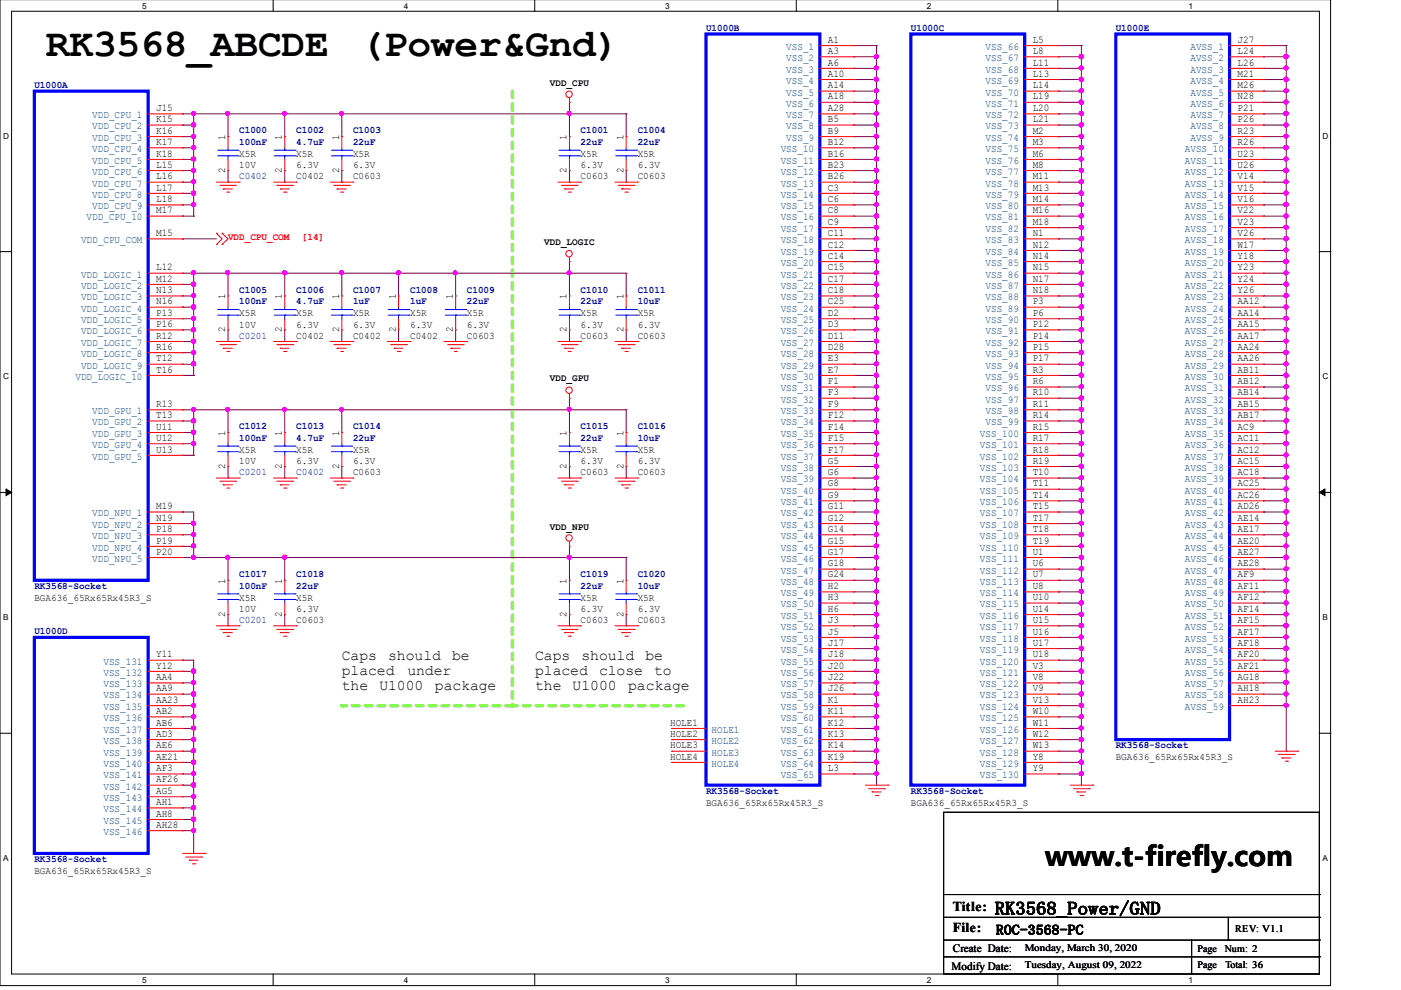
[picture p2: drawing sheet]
<svg xmlns="http://www.w3.org/2000/svg" width="297mm" height="210mm" viewBox="0 0 297 210" stroke-linecap="round" stroke-linejoin="round" font-family="sans-serif">
<defs><g id="words">
<g font-size="8.4">
<text x="9.7" y="11.9">RK3568_ABCDE</text>
<text x="76.4" y="11.9">(Power&amp;Gnd)</text>
</g>
<text font-size="5.8" x="221.6" y="183.7">www.t-firefly.com</text>
<text font-size="3.8" x="210.9" y="193.9">RK3568_Power/GND</text>
<g font-size="3.1">
<text x="72.5" y="140">Caps</text>
<text x="72.5" y="143.1">placed</text>
<text x="82.3" y="140">should</text>
<text x="86.4" y="143.1">under</text>
<text x="95.9" y="140">be</text>
<text x="113.5" y="140">Caps</text>
<text x="113.5" y="143.1">placed</text>
<text x="123.3" y="140">should</text>
<text x="127" y="143.1">close</text>
<text x="136.8" y="140">be</text>
<text x="138.7" y="143.1">to</text>
<text x="72.5" y="146.2">the</text>
<text x="80.4" y="146.2">U1000</text>
<text x="92.2" y="146.2">package</text>
<text x="113.5" y="146.2">the</text>
<text x="121.4" y="146.2">U1000</text>
<text x="133.2" y="146.2">package</text>
</g>
<g font-size="2.9">
<text x="202" y="193.2">Title:</text>
<text x="202" y="197.5">File:</text>
<text x="211.2" y="198.1">ROC-3568-PC</text>
</g>
<g font-size="2.4">
<text x="202" y="201.9">Create Date:</text>
<text x="201.8" y="205.6">Modify Date:</text>
</g>
<g font-size="2.2" fill="#004080">
<text x="166.7" y="10.6">VSS_1</text>
<text x="209" y="10.6">VSS_66</text>
<text x="252.4" y="10.6">AVSS_1</text>
<text x="166.7" y="13">VSS_2</text>
<text x="166.7" y="15.4">VSS_3</text>
<text x="166.7" y="17.8">VSS_4</text>
<text x="209" y="13">VSS_67</text>
<text x="209" y="15.4">VSS_68</text>
<text x="209" y="17.8">VSS_69</text>
<text x="252.4" y="13">AVSS_2</text>
<text x="252.4" y="15.4">AVSS_3</text>
<text x="252.4" y="17.8">AVSS_4</text>
<text x="166.7" y="20.2">VSS_5</text>
<text x="166.7" y="22.6">VSS_6</text>
<text x="209" y="20.2">VSS_70</text>
<text x="209" y="22.6">VSS_71</text>
<text x="252.4" y="20.2">AVSS_5</text>
<text x="252.4" y="22.6">AVSS_6</text>
<text x="19.6" y="27.4">VDD_CPU_2</text>
<text x="19.6" y="29.9">VDD_CPU_3</text>
<text x="19.6" y="25.1">VDD_CPU_1</text>
<text x="166.7" y="25.1">VSS_7</text>
<text x="166.7" y="27.4">VSS_8</text>
<text x="166.7" y="29.9">VSS_9</text>
<text x="209" y="25.1">VSS_72</text>
<text x="209" y="27.4">VSS_73</text>
<text x="209" y="29.9">VSS_74</text>
<text x="252.4" y="25.1">AVSS_7</text>
<text x="252.4" y="27.4">AVSS_8</text>
<text x="252.4" y="29.9">AVSS_9</text>
<text x="19.6" y="32.3">VDD_CPU_4</text>
<text x="19.6" y="34.7">VDD_CPU_5</text>
<text x="165.5" y="32.3">VSS_10</text>
<text x="165.5" y="34.7">VSS_11</text>
<text x="209" y="32.3">VSS_75</text>
<text x="209" y="34.7">VSS_76</text>
<text x="251.2" y="32.3">AVSS_10</text>
<text x="251.2" y="34.7">AVSS_11</text>
<text x="19.6" y="37.1">VDD_CPU_6</text>
<text x="19.6" y="39.6">VDD_CPU_7</text>
<text x="19.6" y="41.9">VDD_CPU_8</text>
<text x="165.5" y="37.1">VSS_12</text>
<text x="165.5" y="39.6">VSS_13</text>
<text x="165.5" y="41.9">VSS_14</text>
<text x="209" y="37.1">VSS_77</text>
<text x="209" y="39.6">VSS_78</text>
<text x="209" y="41.9">VSS_79</text>
<text x="251.2" y="37.1">AVSS_12</text>
<text x="251.2" y="39.6">AVSS_13</text>
<text x="251.2" y="41.9">AVSS_14</text>
<text x="18.4" y="46.8">VDD_CPU_10</text>
<text x="19.6" y="44.4">VDD_CPU_9</text>
<text x="165.5" y="44.4">VSS_15</text>
<text x="165.5" y="46.8">VSS_16</text>
<text x="209" y="44.4">VSS_80</text>
<text x="209" y="46.8">VSS_81</text>
<text x="251.2" y="44.4">AVSS_15</text>
<text x="251.2" y="46.8">AVSS_16</text>
<text x="17.2" y="51.6">VDD_CPU_COM</text>
<text x="165.5" y="49.2">VSS_17</text>
<text x="165.5" y="51.6">VSS_18</text>
<text x="209" y="49.2">VSS_82</text>
<text x="209" y="51.6">VSS_83</text>
<text x="251.2" y="49.2">AVSS_17</text>
<text x="251.2" y="51.6">AVSS_18</text>
<text x="17.2" y="58.9">VDD_LOGIC_1</text>
<text x="165.5" y="54">VSS_19</text>
<text x="165.5" y="56.4">VSS_20</text>
<text x="165.5" y="58.9">VSS_21</text>
<text x="209" y="54">VSS_84</text>
<text x="209" y="56.4">VSS_85</text>
<text x="209" y="58.9">VSS_86</text>
<text x="251.2" y="54">AVSS_19</text>
<text x="251.2" y="56.4">AVSS_20</text>
<text x="251.2" y="58.9">AVSS_21</text>
<text x="17.2" y="61.2">VDD_LOGIC_2</text>
<text x="17.2" y="63.7">VDD_LOGIC_3</text>
<text x="165.5" y="61.2">VSS_22</text>
<text x="165.5" y="63.7">VSS_23</text>
<text x="209" y="61.2">VSS_87</text>
<text x="209" y="63.7">VSS_88</text>
<text x="251.2" y="61.2">AVSS_22</text>
<text x="251.2" y="63.7">AVSS_23</text>
<text x="17.2" y="66.1">VDD_LOGIC_4</text>
<text x="17.2" y="68.5">VDD_LOGIC_5</text>
<text x="17.2" y="70.9">VDD_LOGIC_6</text>
<text x="165.5" y="66.1">VSS_24</text>
<text x="165.5" y="68.5">VSS_25</text>
<text x="165.5" y="70.9">VSS_26</text>
<text x="209" y="66.1">VSS_89</text>
<text x="209" y="68.5">VSS_90</text>
<text x="209" y="70.9">VSS_91</text>
<text x="251.2" y="66.1">AVSS_24</text>
<text x="251.2" y="68.5">AVSS_25</text>
<text x="251.2" y="70.9">AVSS_26</text>
<text x="17.2" y="73.3">VDD_LOGIC_7</text>
<text x="17.2" y="75.7">VDD_LOGIC_8</text>
<text x="165.5" y="73.3">VSS_27</text>
<text x="165.5" y="75.7">VSS_28</text>
<text x="209" y="73.3">VSS_92</text>
<text x="209" y="75.7">VSS_93</text>
<text x="251.2" y="73.3">AVSS_27</text>
<text x="251.2" y="75.7">AVSS_28</text>
<text x="16" y="80.5">VDD_LOGIC_10</text>
<text x="17.2" y="78.2">VDD_LOGIC_9</text>
<text x="165.5" y="78.2">VSS_29</text>
<text x="165.5" y="80.5">VSS_30</text>
<text x="165.5" y="83">VSS_31</text>
<text x="209" y="78.2">VSS_94</text>
<text x="209" y="80.5">VSS_95</text>
<text x="209" y="83">VSS_96</text>
<text x="251.2" y="78.2">AVSS_29</text>
<text x="251.2" y="80.5">AVSS_30</text>
<text x="251.2" y="83">AVSS_31</text>
<text x="19.6" y="87.8">VDD_GPU_1</text>
<text x="165.5" y="85.4">VSS_32</text>
<text x="165.5" y="87.8">VSS_33</text>
<text x="209" y="85.4">VSS_97</text>
<text x="209" y="87.8">VSS_98</text>
<text x="251.2" y="85.4">AVSS_32</text>
<text x="251.2" y="87.8">AVSS_33</text>
<text x="19.6" y="90.2">VDD_GPU_2</text>
<text x="19.6" y="92.6">VDD_GPU_3</text>
<text x="19.6" y="95">VDD_GPU_4</text>
<text x="165.5" y="90.2">VSS_34</text>
<text x="165.5" y="92.6">VSS_35</text>
<text x="165.5" y="95">VSS_36</text>
<text x="207.8" y="92.6">VSS_100</text>
<text x="207.8" y="95">VSS_101</text>
<text x="209" y="90.2">VSS_99</text>
<text x="251.2" y="90.2">AVSS_34</text>
<text x="251.2" y="92.6">AVSS_35</text>
<text x="251.2" y="95">AVSS_36</text>
<text x="19.6" y="97.5">VDD_GPU_5</text>
<text x="165.5" y="97.5">VSS_37</text>
<text x="165.5" y="99.8">VSS_38</text>
<text x="207.8" y="97.5">VSS_102</text>
<text x="207.8" y="99.8">VSS_103</text>
<text x="251.2" y="97.5">AVSS_37</text>
<text x="251.2" y="99.8">AVSS_38</text>
<text x="165.5" y="102.3">VSS_39</text>
<text x="165.5" y="104.7">VSS_40</text>
<text x="165.5" y="107.1">VSS_41</text>
<text x="207.8" y="102.3">VSS_104</text>
<text x="207.8" y="104.7">VSS_105</text>
<text x="207.8" y="107.1">VSS_106</text>
<text x="251.2" y="102.3">AVSS_39</text>
<text x="251.2" y="104.7">AVSS_40</text>
<text x="251.2" y="107.1">AVSS_41</text>
<text x="19.6" y="109.5">VDD_NPU_1</text>
<text x="19.6" y="111.9">VDD_NPU_2</text>
<text x="165.5" y="109.5">VSS_42</text>
<text x="165.5" y="111.9">VSS_43</text>
<text x="207.8" y="109.5">VSS_107</text>
<text x="207.8" y="111.9">VSS_108</text>
<text x="251.2" y="109.5">AVSS_42</text>
<text x="251.2" y="111.9">AVSS_43</text>
<text x="19.6" y="114.3">VDD_NPU_3</text>
<text x="19.6" y="116.8">VDD_NPU_4</text>
<text x="19.6" y="119.1">VDD_NPU_5</text>
<text x="165.5" y="114.3">VSS_44</text>
<text x="165.5" y="116.8">VSS_45</text>
<text x="165.5" y="119.1">VSS_46</text>
<text x="207.8" y="114.3">VSS_109</text>
<text x="207.8" y="116.8">VSS_110</text>
<text x="207.8" y="119.1">VSS_111</text>
<text x="251.2" y="114.3">AVSS_44</text>
<text x="251.2" y="116.8">AVSS_45</text>
<text x="251.2" y="119.1">AVSS_46</text>
<text x="165.5" y="121.6">VSS_47</text>
<text x="165.5" y="124">VSS_48</text>
<text x="207.8" y="121.6">VSS_112</text>
<text x="207.8" y="124">VSS_113</text>
<text x="251.2" y="121.6">AVSS_47</text>
<text x="251.2" y="124">AVSS_48</text>
<text x="165.5" y="126.4">VSS_49</text>
<text x="165.5" y="128.8">VSS_50</text>
<text x="165.5" y="131.2">VSS_51</text>
<text x="207.8" y="126.4">VSS_114</text>
<text x="207.8" y="128.8">VSS_115</text>
<text x="207.8" y="131.2">VSS_116</text>
<text x="251.2" y="126.4">AVSS_49</text>
<text x="251.2" y="128.8">AVSS_50</text>
<text x="251.2" y="131.2">AVSS_51</text>
<text x="165.5" y="133.6">VSS_52</text>
<text x="165.5" y="136.1">VSS_53</text>
<text x="207.8" y="133.6">VSS_117</text>
<text x="207.8" y="136.1">VSS_118</text>
<text x="251.2" y="133.6">AVSS_52</text>
<text x="251.2" y="136.1">AVSS_53</text>
<text x="21.9" y="140.9">VSS_131</text>
<text x="21.9" y="143.3">VSS_132</text>
<text x="165.5" y="138.4">VSS_54</text>
<text x="165.5" y="140.9">VSS_55</text>
<text x="165.5" y="143.3">VSS_56</text>
<text x="207.8" y="138.4">VSS_119</text>
<text x="207.8" y="140.9">VSS_120</text>
<text x="207.8" y="143.3">VSS_121</text>
<text x="251.2" y="138.4">AVSS_54</text>
<text x="251.2" y="140.9">AVSS_55</text>
<text x="251.2" y="143.3">AVSS_56</text>
<text x="21.9" y="145.7">VSS_133</text>
<text x="21.9" y="148.1">VSS_134</text>
<text x="165.5" y="145.7">VSS_57</text>
<text x="165.5" y="148.1">VSS_58</text>
<text x="207.8" y="145.7">VSS_122</text>
<text x="207.8" y="148.1">VSS_123</text>
<text x="251.2" y="145.7">AVSS_57</text>
<text x="251.2" y="148.1">AVSS_58</text>
<text x="21.9" y="150.6">VSS_135</text>
<text x="21.9" y="152.9">VSS_136</text>
<text x="21.9" y="155.4">VSS_137</text>
<text x="150.9" y="155.4">HOLE1</text>
<text x="165.5" y="150.6">VSS_59</text>
<text x="165.5" y="152.9">VSS_60</text>
<text x="165.5" y="155.4">VSS_61</text>
<text x="207.8" y="150.6">VSS_124</text>
<text x="207.8" y="152.9">VSS_125</text>
<text x="207.8" y="155.4">VSS_126</text>
<text x="251.2" y="150.6">AVSS_59</text>
<text x="21.9" y="157.7">VSS_138</text>
<text x="21.9" y="160.2">VSS_139</text>
<text x="150.9" y="157.7">HOLE2</text>
<text x="150.9" y="160.2">HOLE3</text>
<text x="165.5" y="157.7">VSS_62</text>
<text x="165.5" y="160.2">VSS_63</text>
<text x="207.8" y="157.7">VSS_127</text>
<text x="207.8" y="160.2">VSS_128</text>
<text x="21.9" y="162.6">VSS_140</text>
<text x="21.9" y="165">VSS_141</text>
<text x="21.9" y="167.4">VSS_142</text>
<text x="150.9" y="162.6">HOLE4</text>
<text x="165.5" y="162.6">VSS_64</text>
<text x="165.5" y="165">VSS_65</text>
<text x="207.8" y="162.6">VSS_129</text>
<text x="207.8" y="165">VSS_130</text>
<text x="21.9" y="169.9">VSS_143</text>
<text x="21.9" y="172.2">VSS_144</text>
<text x="21.9" y="174.7">VSS_145</text>
<text x="21.9" y="177.1">VSS_146</text>
</g>
<g font-size="2.2">
<text x="175.5" y="9.1">A1</text>
<text x="175.5" y="11.4">A3</text>
<text x="218.9" y="9.1">L5</text>
<text x="218.9" y="11.4">L8</text>
<text x="262.4" y="9.1">J27</text>
<text x="262.4" y="11.4">L24</text>
<text x="175.5" y="13.9">A6</text>
<text x="175.5" y="16.3">A10</text>
<text x="218.9" y="13.9">L11</text>
<text x="218.9" y="16.3">L13</text>
<text x="262.4" y="13.9">L26</text>
<text x="262.4" y="16.3">M21</text>
<text x="33.1" y="23.6">J15</text>
<text x="175.5" y="18.7">A14</text>
<text x="175.5" y="21.1">A18</text>
<text x="175.5" y="23.6">A28</text>
<text x="218.9" y="18.7">L14</text>
<text x="218.9" y="21.1">L19</text>
<text x="218.9" y="23.6">L20</text>
<text x="262.4" y="18.7">M26</text>
<text x="262.4" y="21.1">N28</text>
<text x="262.4" y="23.6">P21</text>
<text x="33.1" y="25.9">K15</text>
<text x="33.1" y="28.4">K16</text>
<text x="47.8" y="29.6" transform="rotate(-90 47.8 29.6)">1</text>
<text x="59.8" y="29.6" transform="rotate(-90 59.8 29.6)">1</text>
<text x="71.9" y="29.6" transform="rotate(-90 71.9 29.6)">1</text>
<text x="120.1" y="29.6" transform="rotate(-90 120.1 29.6)">1</text>
<text x="132.2" y="29.6" transform="rotate(-90 132.2 29.6)">1</text>
<text x="175.5" y="25.9">B5</text>
<text x="175.5" y="28.4">B9</text>
<text x="218.9" y="25.9">L21</text>
<text x="218.9" y="28.4">M2</text>
<text x="262.4" y="25.9">P26</text>
<text x="262.4" y="28.4">R23</text>
<text x="33.1" y="30.7">K17</text>
<text x="33.1" y="33.2">K18</text>
<text x="33.1" y="35.6">L15</text>
<text x="175.5" y="30.7">B12</text>
<text x="175.5" y="33.2">B16</text>
<text x="175.5" y="35.6">B23</text>
<text x="218.9" y="30.7">M3</text>
<text x="218.9" y="33.2">M6</text>
<text x="218.9" y="35.6">M8</text>
<text x="262.4" y="30.7">R26</text>
<text x="262.4" y="33.2">U23</text>
<text x="262.4" y="35.6">U26</text>
<text x="33.1" y="38">L16</text>
<text x="33.1" y="40.4">L17</text>
<text x="47.8" y="36.7" transform="rotate(-90 47.8 36.7)">2</text>
<text x="59.8" y="36.7" transform="rotate(-90 59.8 36.7)">2</text>
<text x="71.9" y="36.7" transform="rotate(-90 71.9 36.7)">2</text>
<text x="120.1" y="36.7" transform="rotate(-90 120.1 36.7)">2</text>
<text x="132.2" y="36.7" transform="rotate(-90 132.2 36.7)">2</text>
<text x="175.5" y="38">B26</text>
<text x="175.5" y="40.4">C3</text>
<text x="218.9" y="38">M11</text>
<text x="218.9" y="40.4">M13</text>
<text x="262.4" y="38">V14</text>
<text x="262.4" y="40.4">V15</text>
<text x="33.1" y="42.9">L18</text>
<text x="33.1" y="45.2">M17</text>
<text x="175.5" y="42.9">C6</text>
<text x="175.5" y="45.2">C8</text>
<text x="175.5" y="47.7">C9</text>
<text x="218.9" y="42.9">M14</text>
<text x="218.9" y="45.2">M16</text>
<text x="218.9" y="47.7">M18</text>
<text x="262.4" y="42.9">V16</text>
<text x="262.4" y="45.2">V22</text>
<text x="262.4" y="47.7">V23</text>
<text x="33.1" y="50.1">M15</text>
<text x="175.5" y="50.1">C11</text>
<text x="175.5" y="52.5">C12</text>
<text x="218.9" y="50.1">N1</text>
<text x="218.9" y="52.5">N12</text>
<text x="262.4" y="50.1">V26</text>
<text x="262.4" y="52.5">W17</text>
<text x="33.1" y="57.3">L12</text>
<text x="33.1" y="59.7">M12</text>
<text x="175.5" y="54.9">C14</text>
<text x="175.5" y="57.3">C15</text>
<text x="175.5" y="59.7">C17</text>
<text x="218.9" y="54.9">N14</text>
<text x="218.9" y="57.3">N15</text>
<text x="218.9" y="59.7">N17</text>
<text x="262.4" y="54.9">Y18</text>
<text x="262.4" y="57.3">Y23</text>
<text x="262.4" y="59.7">Y24</text>
<text x="33.1" y="62.2">N13</text>
<text x="33.1" y="64.5">N16</text>
<text x="47.8" y="63.4" transform="rotate(-90 47.8 63.4)">1</text>
<text x="59.8" y="63.4" transform="rotate(-90 59.8 63.4)">1</text>
<text x="71.9" y="63.4" transform="rotate(-90 71.9 63.4)">1</text>
<text x="83.9" y="63.4" transform="rotate(-90 83.9 63.4)">1</text>
<text x="96" y="63.4" transform="rotate(-90 96 63.4)">1</text>
<text x="120.1" y="63.4" transform="rotate(-90 120.1 63.4)">1</text>
<text x="132.2" y="63.4" transform="rotate(-90 132.2 63.4)">1</text>
<text x="175.5" y="62.2">C18</text>
<text x="175.5" y="64.5">C25</text>
<text x="218.9" y="62.2">N18</text>
<text x="218.9" y="64.5">P3</text>
<text x="262.4" y="62.2">Y26</text>
<text x="262.4" y="64.5">AA12</text>
<text x="33.1" y="67">P13</text>
<text x="33.1" y="69.4">P16</text>
<text x="33.1" y="71.8">R12</text>
<text x="47.8" y="70.5" transform="rotate(-90 47.8 70.5)">2</text>
<text x="59.8" y="70.5" transform="rotate(-90 59.8 70.5)">2</text>
<text x="71.9" y="70.5" transform="rotate(-90 71.9 70.5)">2</text>
<text x="83.9" y="70.5" transform="rotate(-90 83.9 70.5)">2</text>
<text x="96" y="70.5" transform="rotate(-90 96 70.5)">2</text>
<text x="120.1" y="70.5" transform="rotate(-90 120.1 70.5)">2</text>
<text x="132.2" y="70.5" transform="rotate(-90 132.2 70.5)">2</text>
<text x="175.5" y="67">D2</text>
<text x="175.5" y="69.4">D3</text>
<text x="175.5" y="71.8">D11</text>
<text x="218.9" y="67">P6</text>
<text x="218.9" y="69.4">P12</text>
<text x="218.9" y="71.8">P14</text>
<text x="262.4" y="67">AA14</text>
<text x="262.4" y="69.4">AA15</text>
<text x="262.4" y="71.8">AA17</text>
<text x="33.1" y="74.2">R16</text>
<text x="33.1" y="76.6">T12</text>
<text x="175.5" y="74.2">D28</text>
<text x="175.5" y="76.6">E3</text>
<text x="218.9" y="74.2">P15</text>
<text x="218.9" y="76.6">P17</text>
<text x="262.4" y="74.2">AA24</text>
<text x="262.4" y="76.6">AA26</text>
<text x="33.1" y="79">T16</text>
<text x="175.5" y="79">E7</text>
<text x="175.5" y="81.5">F1</text>
<text x="175.5" y="83.8">F3</text>
<text x="218.9" y="79">R3</text>
<text x="218.9" y="81.5">R6</text>
<text x="218.9" y="83.8">R10</text>
<text x="262.4" y="79">AB11</text>
<text x="262.4" y="81.5">AB12</text>
<text x="262.4" y="83.8">AB14</text>
<text x="33.1" y="86.3">R13</text>
<text x="33.1" y="88.7">T13</text>
<text x="175.5" y="86.3">F9</text>
<text x="175.5" y="88.7">F12</text>
<text x="218.9" y="86.3">R11</text>
<text x="218.9" y="88.7">R14</text>
<text x="262.4" y="86.3">AB15</text>
<text x="262.4" y="88.7">AB17</text>
<text x="33.1" y="91.1">U11</text>
<text x="33.1" y="93.5">U12</text>
<text x="33.1" y="95.9">U13</text>
<text x="47.8" y="92.4" transform="rotate(-90 47.8 92.4)">1</text>
<text x="59.8" y="92.4" transform="rotate(-90 59.8 92.4)">1</text>
<text x="71.9" y="92.4" transform="rotate(-90 71.9 92.4)">1</text>
<text x="120.1" y="92.4" transform="rotate(-90 120.1 92.4)">1</text>
<text x="132.2" y="92.4" transform="rotate(-90 132.2 92.4)">1</text>
<text x="175.5" y="91.1">F14</text>
<text x="175.5" y="93.5">F15</text>
<text x="175.5" y="95.9">F17</text>
<text x="218.9" y="91.1">R15</text>
<text x="218.9" y="93.5">R17</text>
<text x="218.9" y="95.9">R18</text>
<text x="262.4" y="91.1">AC9</text>
<text x="262.4" y="93.5">AC11</text>
<text x="262.4" y="95.9">AC12</text>
<text x="47.8" y="99.4" transform="rotate(-90 47.8 99.4)">2</text>
<text x="59.8" y="99.4" transform="rotate(-90 59.8 99.4)">2</text>
<text x="71.9" y="99.4" transform="rotate(-90 71.9 99.4)">2</text>
<text x="120.1" y="99.4" transform="rotate(-90 120.1 99.4)">2</text>
<text x="132.2" y="99.4" transform="rotate(-90 132.2 99.4)">2</text>
<text x="175.5" y="98.3">G5</text>
<text x="175.5" y="100.8">G6</text>
<text x="218.9" y="98.3">R19</text>
<text x="218.9" y="100.8">T10</text>
<text x="262.4" y="98.3">AC15</text>
<text x="262.4" y="100.8">AC18</text>
<text x="33.1" y="108">M19</text>
<text x="175.5" y="103.1">G8</text>
<text x="175.5" y="105.6">G9</text>
<text x="175.5" y="108">G11</text>
<text x="218.9" y="103.1">T11</text>
<text x="218.9" y="105.6">T14</text>
<text x="218.9" y="108">T15</text>
<text x="262.4" y="103.1">AC25</text>
<text x="262.4" y="105.6">AC26</text>
<text x="262.4" y="108">AD26</text>
<text x="33.1" y="110.4">N19</text>
<text x="33.1" y="112.8">P18</text>
<text x="175.5" y="110.4">G12</text>
<text x="175.5" y="112.8">G14</text>
<text x="218.9" y="110.4">T17</text>
<text x="218.9" y="112.8">T18</text>
<text x="262.4" y="110.4">AE14</text>
<text x="262.4" y="112.8">AE17</text>
<text x="33.1" y="115.2">P19</text>
<text x="33.1" y="117.6">P20</text>
<text x="175.5" y="115.2">G15</text>
<text x="175.5" y="117.6">G17</text>
<text x="218.9" y="115.2">T19</text>
<text x="218.9" y="117.6">U1</text>
<text x="262.4" y="115.2">AE20</text>
<text x="262.4" y="117.6">AE27</text>
<text x="47.8" y="123.8" transform="rotate(-90 47.8 123.8)">1</text>
<text x="59.8" y="123.8" transform="rotate(-90 59.8 123.8)">1</text>
<text x="120.1" y="123.8" transform="rotate(-90 120.1 123.8)">1</text>
<text x="132.2" y="123.8" transform="rotate(-90 132.2 123.8)">1</text>
<text x="175.5" y="120.1">G18</text>
<text x="175.5" y="122.4">G24</text>
<text x="175.5" y="124.9">H2</text>
<text x="218.9" y="120.1">U6</text>
<text x="218.9" y="122.4">U7</text>
<text x="218.9" y="124.9">U8</text>
<text x="262.4" y="120.1">AE28</text>
<text x="262.4" y="122.4">AF9</text>
<text x="262.4" y="124.9">AF11</text>
<text x="47.8" y="130.7" transform="rotate(-90 47.8 130.7)">2</text>
<text x="59.8" y="130.7" transform="rotate(-90 59.8 130.7)">2</text>
<text x="120.1" y="130.7" transform="rotate(-90 120.1 130.7)">2</text>
<text x="132.2" y="130.7" transform="rotate(-90 132.2 130.7)">2</text>
<text x="175.5" y="127.3">H3</text>
<text x="175.5" y="129.7">H6</text>
<text x="218.9" y="127.3">U10</text>
<text x="218.9" y="129.7">U14</text>
<text x="262.4" y="127.3">AF12</text>
<text x="262.4" y="129.7">AF14</text>
<text x="175.5" y="132.1">J3</text>
<text x="175.5" y="134.5">J5</text>
<text x="175.5" y="136.9">J17</text>
<text x="218.9" y="132.1">U15</text>
<text x="218.9" y="134.5">U16</text>
<text x="218.9" y="136.9">U17</text>
<text x="262.4" y="132.1">AF15</text>
<text x="262.4" y="134.5">AF17</text>
<text x="262.4" y="136.9">AF18</text>
<text x="33.1" y="139.4">Y11</text>
<text x="33.1" y="141.7">Y12</text>
<text x="175.5" y="139.4">J18</text>
<text x="175.5" y="141.7">J20</text>
<text x="218.9" y="139.4">U18</text>
<text x="218.9" y="141.7">V3</text>
<text x="262.4" y="139.4">AF20</text>
<text x="262.4" y="141.7">AF21</text>
<text x="33.1" y="144.2">AA4</text>
<text x="33.1" y="146.6">AA9</text>
<text x="33.1" y="149">AA23</text>
<text x="175.5" y="144.2">J22</text>
<text x="175.5" y="146.6">J26</text>
<text x="175.5" y="149">K1</text>
<text x="218.9" y="144.2">V8</text>
<text x="218.9" y="146.6">V9</text>
<text x="218.9" y="149">V13</text>
<text x="262.4" y="144.2">AG18</text>
<text x="262.4" y="146.6">AH18</text>
<text x="262.4" y="149">AH23</text>
<text x="33.1" y="151.4">AB2</text>
<text x="33.1" y="153.9">AB6</text>
<text x="142.1" y="153.9">HOLE1</text>
<text x="175.5" y="151.4">K11</text>
<text x="175.5" y="153.9">K12</text>
<text x="218.9" y="151.4">W10</text>
<text x="218.9" y="153.9">W11</text>
<text x="33.1" y="156.2">AD3</text>
<text x="33.1" y="158.7">AE6</text>
<text x="33.1" y="161.1">AE21</text>
<text x="142.1" y="156.2">HOLE2</text>
<text x="142.1" y="158.7">HOLE3</text>
<text x="142.1" y="161.1">HOLE4</text>
<text x="175.5" y="156.2">K13</text>
<text x="175.5" y="158.7">K14</text>
<text x="175.5" y="161.1">K19</text>
<text x="218.9" y="156.2">W12</text>
<text x="218.9" y="158.7">W13</text>
<text x="218.9" y="161.1">Y8</text>
<text x="33.1" y="163.5">AF3</text>
<text x="33.1" y="165.9">AF26</text>
<text x="175.5" y="163.5">L3</text>
<text x="218.9" y="163.5">Y9</text>
<text x="33.1" y="168.3">AG5</text>
<text x="33.1" y="170.7">AH1</text>
<text x="33.1" y="173.2">AH8</text>
<text x="33.1" y="175.5">AH28</text>
</g>
<g font-size="2.1" fill="#000080">
<text x="149.7" y="6.6">U1000B</text>
<text x="193.1" y="6.6">U1000C</text>
<text x="236.6" y="6.6">U1000E</text>
<text x="7.3" y="18.6">U1000A</text>
<text x="50.7" y="28.3">C1000</text>
<text x="62.8" y="28.3">C1002</text>
<text x="74.8" y="28.3">C1003</text>
<text x="123.1" y="28.3">C1001</text>
<text x="135.2" y="28.3">C1004</text>
<text x="50.7" y="30.7">100nF</text>
<text x="62.8" y="30.7">4.7uF</text>
<text x="74.8" y="30.7">22uF</text>
<text x="123.1" y="30.7">22uF</text>
<text x="135.2" y="30.7">22uF</text>
<text x="50.7" y="38">C0402</text>
<text x="50.7" y="62.1">C1005</text>
<text x="50.7" y="64.5">100nF</text>
<text x="62.8" y="62.1">C1006</text>
<text x="62.8" y="64.5">4.7uF</text>
<text x="74.8" y="62.1">C1007</text>
<text x="74.8" y="64.5">1uF</text>
<text x="87" y="62.1">C1008</text>
<text x="87" y="64.5">1uF</text>
<text x="99" y="62.1">C1009</text>
<text x="99" y="64.5">22uF</text>
<text x="123.1" y="62.1">C1010</text>
<text x="123.1" y="64.5">22uF</text>
<text x="135.2" y="62.1">C1011</text>
<text x="135.2" y="64.5">10uF</text>
<text x="50.7" y="71.8">C0201</text>
<text x="50.7" y="91">C1012</text>
<text x="50.7" y="93.5">100nF</text>
<text x="62.8" y="91">C1013</text>
<text x="62.8" y="93.5">4.7uF</text>
<text x="74.8" y="91">C1014</text>
<text x="74.8" y="93.5">22uF</text>
<text x="123.1" y="91">C1015</text>
<text x="123.1" y="93.5">22uF</text>
<text x="135.2" y="91">C1016</text>
<text x="135.2" y="93.5">10uF</text>
<text x="50.7" y="100.8">C0201</text>
<text x="62.8" y="100.8">C0402</text>
<text x="7.3" y="124.8">RK3568-Socket</text>
<text x="50.7" y="122.4">C1017</text>
<text x="50.7" y="124.8">100nF</text>
<text x="62.8" y="122.4">C1018</text>
<text x="62.8" y="124.8">22uF</text>
<text x="123.1" y="122.4">C1019</text>
<text x="123.1" y="124.8">22uF</text>
<text x="135.2" y="122.4">C1020</text>
<text x="135.2" y="124.8">10uF</text>
<text x="7.3" y="134.5">U1000D</text>
<text x="50.7" y="132.2">C0201</text>
<text x="236.6" y="158.6">RK3568-Socket</text>
<text x="149.7" y="168.2">RK3568-Socket</text>
<text x="193.1" y="168.2">RK3568-Socket</text>
<text x="7.3" y="182.7">RK3568-Socket</text>
</g>
<g font-size="2.1">
<text x="116.6" y="18.1">VDD_CPU</text>
<text x="50.7" y="33.2">X5R</text>
<text x="50.7" y="35.7">10V</text>
<text x="62.8" y="33.2">X5R</text>
<text x="62.8" y="35.7">6.3V</text>
<text x="74.8" y="33.2">X5R</text>
<text x="74.8" y="35.7">6.3V</text>
<text x="123.1" y="33.2">X5R</text>
<text x="123.1" y="35.7">6.3V</text>
<text x="135.2" y="33.2">X5R</text>
<text x="135.2" y="35.7">6.3V</text>
<text x="62.8" y="38">C0402</text>
<text x="74.8" y="38">C0603</text>
<text x="123.1" y="38">C0603</text>
<text x="135.2" y="38">C0603</text>
<text x="115.4" y="51.9">VDD_LOGIC</text>
<text x="50.7" y="67">X5R</text>
<text x="50.7" y="69.4">10V</text>
<text x="62.8" y="71.8">C0402</text>
<text x="62.8" y="67">X5R</text>
<text x="62.8" y="69.4">6.3V</text>
<text x="74.8" y="71.8">C0402</text>
<text x="74.8" y="67">X5R</text>
<text x="74.8" y="69.4">6.3V</text>
<text x="87" y="71.8">C0402</text>
<text x="87" y="67">X5R</text>
<text x="87" y="69.4">6.3V</text>
<text x="99" y="71.8">C0603</text>
<text x="99" y="67">X5R</text>
<text x="99" y="69.4">6.3V</text>
<text x="123.1" y="71.8">C0603</text>
<text x="123.1" y="67">X5R</text>
<text x="123.1" y="69.4">6.3V</text>
<text x="135.2" y="71.8">C0603</text>
<text x="135.2" y="67">X5R</text>
<text x="135.2" y="69.4">6.3V</text>
<text x="116.6" y="80.9">VDD_GPU</text>
<text x="50.7" y="95.9">X5R</text>
<text x="62.8" y="95.9">X5R</text>
<text x="74.8" y="95.9">X5R</text>
<text x="123.1" y="95.9">X5R</text>
<text x="135.2" y="95.9">X5R</text>
<text x="50.7" y="98.4">10V</text>
<text x="62.8" y="98.4">6.3V</text>
<text x="74.8" y="100.8">C0603</text>
<text x="74.8" y="98.4">6.3V</text>
<text x="123.1" y="100.8">C0603</text>
<text x="123.1" y="98.4">6.3V</text>
<text x="135.2" y="100.8">C0603</text>
<text x="135.2" y="98.4">6.3V</text>
<text x="116.6" y="112.3">VDD_NPU</text>
<text x="7.3" y="127.4">BGA636_65Rx65Rx45R3_S</text>
<text x="50.7" y="127.4">X5R</text>
<text x="50.7" y="129.7">10V</text>
<text x="62.8" y="127.4">X5R</text>
<text x="62.8" y="129.7">6.3V</text>
<text x="123.1" y="127.4">X5R</text>
<text x="123.1" y="129.7">6.3V</text>
<text x="135.2" y="127.4">X5R</text>
<text x="135.2" y="129.7">6.3V</text>
<text x="62.8" y="132.2">C0603</text>
<text x="123.1" y="132.2">C0603</text>
<text x="135.2" y="132.2">C0603</text>
<text x="236.6" y="161.1">BGA636_65Rx65Rx45R3_S</text>
<text x="149.7" y="170.8">BGA636_65Rx65Rx45R3_S</text>
<text x="193.1" y="170.8">BGA636_65Rx65Rx45R3_S</text>
<text x="7.3" y="185.3">BGA636_65Rx65Rx45R3_S</text>
<text x="261.9" y="197.6">REV: V1.1</text>
<text x="217.3" y="201.7">Monday, March 30, 2020</text>
<text x="253.9" y="201.9">Page</text>
<text x="259.7" y="201.9">Num: 2</text>
<text x="217.3" y="205.3">Tuesday, August 09, 2022</text>
<text x="253.9" y="205.3">Page</text>
<text x="259.8" y="205.3">Total: 36</text>
</g>
<g font-size="2.1" fill="#f00">
<text x="48.3" y="51">VDD_CPU_COM</text>
<text x="64" y="51">[14]</text>
</g>
<g font-size="1.7">
<text x="30.1" y="1.9">5</text>
<text x="85.6" y="1.9">4</text>
<text x="141.1" y="1.9">3</text>
<text x="196.5" y="1.9">2</text>
<text x="252" y="1.9">1</text>
<text x=".7" y="29.5">D</text>
<text x="280.4" y="29.5">D</text>
<text x=".7" y="80.4">C</text>
<text x="280.4" y="80.4">C</text>
<text x=".7" y="131.5">B</text>
<text x="280.4" y="131.5">B</text>
<text x=".7" y="182.6">A</text>
<text x="280.4" y="182.6">A</text>
<text x="30.1" y="208.5">5</text>
<text x="85.6" y="208.5">4</text>
<text x="141.1" y="208.5">3</text>
<text x="196.5" y="208.5">2</text>
<text x="252" y="208.5">1</text>
</g>
</g></defs>
<path d="M0 -.1v209.1h282.1v-209.1M2.5 2.4h277.2v204.1h-277.2z" fill="none" stroke="#000" stroke-width=".21"/>
<g fill="#fff">
<path d="M30.1 .3h.9v1.8h-.9z"/>
<path d="M30.1 206.9h.9v1.8h-.9z"/>
</g>
<path d="M57.9 0v2.4M57.9 206.5v2.5" fill="none" stroke="#000" stroke-width=".21"/>
<g fill="#fff">
<path d="M85.6 .3h.8v1.8h-.8z"/>
<path d="M85.6 206.9h.8v1.8h-.8z"/>
</g>
<path d="M113.4 0v2.4M113.4 206.5v2.5" fill="none" stroke="#000" stroke-width=".21"/>
<g fill="#fff">
<path d="M141.1 .3h.8v1.8h-.8z"/>
<path d="M141.1 206.9h.8v1.8h-.8z"/>
</g>
<path d="M168.8 0v2.4M168.8 206.5v2.5" fill="none" stroke="#000" stroke-width=".21"/>
<g fill="#fff">
<path d="M196.5 .3h.9v1.8h-.9z"/>
<path d="M196.5 206.9h.9v1.8h-.9z"/>
</g>
<path d="M224.3 0v2.4M224.3 206.5v2.5" fill="none" stroke="#000" stroke-width=".21"/>
<g fill="#fff">
<path d="M252 .3h.8v1.8h-.8z"/>
<path d="M252 206.9h.8v1.8h-.8z"/>
<path d="M.7 27.9h1.1v1.8h-1.1z"/>
<path d="M280.4 27.9h1.1v1.8h-1.1z"/>
<path d="M.7 78.8h1.1v1.9h-1.1z"/>
<path d="M280.4 78.8h1.1v1.9h-1.1z"/>
</g>
<path d="M0 53.4h2.5M279.7 53.4h2.5" fill="none" stroke="#000" stroke-width=".21"/>
<g fill="#fff">
<path d="M.7 129.9h1v1.9h-1z"/>
<path d="M280.4 129.9h1v1.9h-1z"/>
</g>
<path d="M0 104.4h2.5M279.7 104.4h2.5" fill="none" stroke="#000" stroke-width=".21"/>
<path d="M1.3 103.6l1.2 .8-1.2 .7zM279.7 104.4l1.2-.8v1.5z" fill="#000" stroke="#000" stroke-width=".21"/>
<g fill="#fff">
<path d="M.7 180.9h1v1.9h-1z"/>
<path d="M280.4 180.9h1v1.9h-1z"/>
</g>
<path d="M0 155.5h2.5M279.7 155.5h2.5" fill="none" stroke="#000" stroke-width=".21"/>
<path d="M108.6 19.3v130.3" fill="none" stroke="#80ff00" stroke-width=".68" stroke-dasharray="1.4 1.4"/>
<circle cx="108.6" cy="149.6" r=".34" fill="#80ff00" stroke-dasharray="1.4 1.4"/>
<path d="M144.9 149.6h-36.3" fill="none" stroke="#0f0" stroke-width=".68" stroke-dasharray="1.4 1.4"/>
<circle cx="108.6" cy="149.6" r=".34" fill="#0f0" stroke-dasharray="1.4 1.4"/>
<path d="M108.6 149.6h-36.1" fill="none" stroke="#0f0" stroke-width=".68" stroke-dasharray="1.4 1.4"/>
<circle cx="72.5" cy="149.6" r=".34" fill="#0f0" stroke-dasharray="1.4 1.4"/>
<g fill="none" stroke="#800040" stroke-width=".21">
<path d="M181 9.7h.1M181 12h.1M181 14.5h.1M181 16.9h.1M181 19.3h.1M181 9.7h4.8M181 12h4.8M181 14.5h4.8M181 16.9h4.8M181 19.3h4.8M185.8 9.7h.1M185.8 12h.1"/>
<path d="M185.8 14.5h.1M185.8 16.9h.1M185.8 19.3h.1M185.8 9.7v156.8M224.5 9.7h.1M224.5 12h.1M224.5 14.5h.1M224.5 16.9h.1M224.5 19.3h.1M224.5 9.7h4.8M224.5 12h4.8M224.5 14.5h4.8"/>
<path d="M224.5 16.9h4.8M224.5 19.3h4.8M229.3 9.7h.1M229.3 12h.1M229.3 14.5h.1M229.3 16.9h.1M229.3 19.3h.1M229.3 9.7v156.8M267.9 9.7h.1M267.9 12h.1M267.9 14.5h.1M267.9 16.9h.1"/>
<path d="M267.9 19.3h.1M267.9 9.7h4.8M267.9 12h4.8M267.9 14.5h4.8M267.9 16.9h4.8M267.9 19.3h4.8M272.7 9.7h.1M272.7 12h.1M272.7 14.5h.1M272.7 16.9h.1M272.7 19.3h.1M272.7 9.7v149.6"/>
<path d="M38.7 24.1h.1M38.7 26.5h.1M38.7 29h.1M38.7 31.3h.1M38.7 33.8h.1M38.7 36.2h.1M38.7 38.6h.1M38.7 24.1h94.1M38.7 26.5h2.4M38.7 29h2.4M38.7 31.3h2.4M38.7 33.8h2.4"/>
<path d="M38.7 36.2h2.4M38.7 38.6h2.4M41.1 26.5h.1M41.1 29h.1M41.1 31.3h.1M41.1 33.8h.1M41.1 36.2h.1M41.1 38.6h.1M41.1 24.1h.1M41.1 24.1v21.7M48.3 24.1h.1M48.3 38.6h.1"/>
<path d="M48.3 24.1v4.9M48.3 36.2v2.4M60.4 38.6h.1M60.4 24.1h.1M60.4 24.1v4.9M60.4 36.2v2.4M72.5 24.1h.1M72.5 38.6h.1M72.5 24.1v4.9M72.5 36.2v2.4M120.7 38.6h.1M120.7 24.1h.1"/>
<path d="M120.7 21.7v7.3M120.7 36.2v2.4M132.8 38.6h.1M132.8 24.1h.1M132.8 24.1v4.9M132.8 36.2v2.4M181 21.7h.1M181 24.1h.1M181 26.5h.1M181 29h.1M181 31.3h.1M181 33.8h.1"/>
<path d="M181 36.2h.1M181 38.6h.1M181 24.1h4.8M181 26.5h4.8M181 29h4.8M181 31.3h4.8M181 33.8h4.8M181 36.2h4.8M181 38.6h4.8M181 21.7h4.8M185.8 21.7h.1M185.8 24.1h.1"/>
<path d="M185.8 26.5h.1M185.8 29h.1M185.8 31.3h.1M185.8 33.8h.1M185.8 36.2h.1M185.8 38.6h.1M224.5 21.7h.1M224.5 24.1h.1M224.5 26.5h.1M224.5 29h.1M224.5 31.3h.1M224.5 33.8h.1"/>
<path d="M224.5 36.2h.1M224.5 38.6h.1M224.5 24.1h4.8M224.5 26.5h4.8M224.5 29h4.8M224.5 31.3h4.8M224.5 33.8h4.8M224.5 36.2h4.8M224.5 38.6h4.8M224.5 21.7h4.8M229.3 21.7h.1M229.3 24.1h.1"/>
<path d="M229.3 26.5h.1M229.3 29h.1M229.3 31.3h.1M229.3 33.8h.1M229.3 36.2h.1M229.3 38.6h.1M267.9 21.7h.1M267.9 24.1h.1M267.9 26.5h.1M267.9 29h.1M267.9 31.3h.1M267.9 33.8h.1"/>
<path d="M267.9 36.2h.1M267.9 38.6h.1M267.9 24.1h4.8M267.9 26.5h4.8M267.9 29h4.8M267.9 31.3h4.8M267.9 33.8h4.8M267.9 36.2h4.8M267.9 38.6h4.8M267.9 21.7h4.8M272.7 21.7h.1M272.7 24.1h.1"/>
<path d="M272.7 26.5h.1M272.7 29h.1M272.7 31.3h.1M272.7 33.8h.1M272.7 36.2h.1M272.7 38.6h.1M38.7 41h.1M38.7 57.9h.1M38.7 43.4h.1M38.7 50.6h.1M38.7 45.8h.1M38.7 41h2.4"/>
<path d="M38.7 43.4h2.4M38.7 45.8h2.4M38.7 50.6h7.2M38.7 57.9h94.1M41.1 41h.1M41.1 57.9h.1M41.1 43.4h.1M41.1 45.8h.1M41.1 57.9v21.7M48.3 57.9h.1M48.3 57.9v4.9M60.4 57.9h.1"/>
<path d="M60.4 57.9v4.9M72.5 57.9h.1M72.5 57.9v4.9M84.5 57.9h.1M84.5 57.9v4.9M96.6 57.9h.1M96.6 57.9v4.9M120.7 57.9h.1M120.7 55.5v7.3M132.8 57.9h.1M132.8 57.9v4.9M181 41h.1"/>
<path d="M181 43.4h.1M181 45.8h.1M181 48.3h.1M181 50.6h.1M181 53.1h.1M181 55.5h.1M181 57.9h.1M181 41h4.8M181 43.4h4.8M181 45.8h4.8M181 48.3h4.8M181 50.6h4.8"/>
<path d="M181 53.1h4.8M181 55.5h4.8M181 57.9h4.8M185.8 41h.1M185.8 43.4h.1M185.8 45.8h.1M185.8 48.3h.1M185.8 50.6h.1M185.8 53.1h.1M185.8 55.5h.1M185.8 57.9h.1M224.5 41h.1"/>
<path d="M224.5 43.4h.1M224.5 45.8h.1M224.5 48.3h.1M224.5 50.6h.1M224.5 53.1h.1M224.5 55.5h.1M224.5 57.9h.1M224.5 41h4.8M224.5 43.4h4.8M224.5 45.8h4.8M224.5 48.3h4.8M224.5 50.6h4.8"/>
<path d="M224.5 53.1h4.8M224.5 55.5h4.8M224.5 57.9h4.8M229.3 41h.1M229.3 43.4h.1M229.3 45.8h.1M229.3 48.3h.1M229.3 50.6h.1M229.3 53.1h.1M229.3 55.5h.1M229.3 57.9h.1M267.9 41h.1"/>
<path d="M267.9 43.4h.1M267.9 45.8h.1M267.9 48.3h.1M267.9 50.6h.1M267.9 53.1h.1M267.9 55.5h.1M267.9 57.9h.1M267.9 41h4.8M267.9 43.4h4.8M267.9 45.8h4.8M267.9 48.3h4.8M267.9 50.6h4.8"/>
<path d="M267.9 53.1h4.8M267.9 55.5h4.8M267.9 57.9h4.8M272.7 41h.1M272.7 43.4h.1M272.7 45.8h.1M272.7 48.3h.1M272.7 50.6h.1M272.7 53.1h.1M272.7 55.5h.1M272.7 57.9h.1M38.7 60.3h.1"/>
<path d="M38.7 62.8h.1M38.7 65.1h.1M38.7 69.9h.1M38.7 72.4h.1M38.7 77.2h.1M38.7 67.6h.1M38.7 74.8h.1M38.7 79.6h.1M38.7 60.3h2.4M38.7 62.8h2.4M38.7 65.1h2.4M38.7 67.6h2.4"/>
<path d="M38.7 69.9h2.4M38.7 72.4h2.4M38.7 74.8h2.4M38.7 77.2h2.4M38.7 79.6h2.4M41.1 72.4h.1M41.1 74.8h.1M41.1 65.1h.1M41.1 67.6h.1M41.1 60.3h.1M41.1 62.8h.1M41.1 69.9h.1"/>
<path d="M41.1 77.2h.1M41.1 79.6h.1M48.3 72.4h.1M48.3 69.9v2.5M60.4 72.4h.1M60.4 69.9v2.5M72.5 72.4h.1M72.5 69.9v2.5M84.5 72.4h.1M84.5 69.9v2.5M96.6 72.4h.1M96.6 69.9v2.5"/>
<path d="M120.7 72.4h.1M120.7 69.9v2.5M132.8 72.4h.1M132.8 69.9v2.5M181 60.3h.1M181 62.8h.1M181 65.1h.1M181 67.6h.1M181 69.9h.1M181 72.4h.1M181 74.8h.1M181 77.2h.1"/>
<path d="M181 79.6h.1M181 60.3h4.8M181 62.8h4.8M181 65.1h4.8M181 67.6h4.8M181 69.9h4.8M181 72.4h4.8M181 74.8h4.8M181 77.2h4.8M181 79.6h4.8M185.8 60.3h.1M185.8 62.8h.1"/>
<path d="M185.8 65.1h.1M185.8 67.6h.1M185.8 69.9h.1M185.8 72.4h.1M185.8 74.8h.1M185.8 77.2h.1M185.8 79.6h.1M224.5 60.3h.1M224.5 62.8h.1M224.5 65.1h.1M224.5 67.6h.1M224.5 69.9h.1"/>
<path d="M224.5 72.4h.1M224.5 74.8h.1M224.5 77.2h.1M224.5 79.6h.1M224.5 60.3h4.8M224.5 62.8h4.8M224.5 65.1h4.8M224.5 67.6h4.8M224.5 69.9h4.8M224.5 72.4h4.8M224.5 74.8h4.8M224.5 77.2h4.8"/>
<path d="M224.5 79.6h4.8M229.3 60.3h.1M229.3 62.8h.1M229.3 65.1h.1M229.3 67.6h.1M229.3 69.9h.1M229.3 72.4h.1M229.3 74.8h.1M229.3 77.2h.1M229.3 79.6h.1M267.9 60.3h.1M267.9 62.8h.1"/>
<path d="M267.9 65.1h.1M267.9 67.6h.1M267.9 69.9h.1M267.9 72.4h.1M267.9 74.8h.1M267.9 77.2h.1M267.9 79.6h.1M267.9 60.3h4.8M267.9 62.8h4.8M267.9 65.1h4.8M267.9 67.6h4.8M267.9 69.9h4.8"/>
<path d="M267.9 72.4h4.8M267.9 74.8h4.8M267.9 77.2h4.8M267.9 79.6h4.8M272.7 60.3h.1M272.7 62.8h.1M272.7 65.1h.1M272.7 67.6h.1M272.7 69.9h.1M272.7 72.4h.1M272.7 74.8h.1M272.7 77.2h.1"/>
<path d="M272.7 79.6h.1M38.7 86.9h.1M38.7 94.1h.1M38.7 89.3h.1M38.7 91.7h.1M38.7 96.5h.1M38.7 86.9h94.1M38.7 89.3h2.4M38.7 91.7h2.4M38.7 94.1h2.4M38.7 96.5h2.4M41.1 91.7h.1"/>
<path d="M41.1 89.3h.1M41.1 86.9h.1M41.1 94.1h.1M41.1 96.5h.1M41.1 86.9v9.6M48.3 86.9h.1M48.3 86.9v4.8M48.3 98.9v2.5M60.4 86.9h.1M60.4 86.9v4.8M60.4 98.9v2.5M72.5 86.9h.1"/>
<path d="M72.5 86.9v4.8M72.5 98.9v2.5M120.7 86.9h.1M120.7 84.4v7.3M120.7 98.9v2.5M132.8 86.9h.1M132.8 86.9v4.8M132.8 98.9v2.5M181 82.1h.1M181 84.4h.1M181 86.9h.1M181 89.3h.1"/>
<path d="M181 91.7h.1M181 94.1h.1M181 96.5h.1M181 98.9h.1M181 82.1h4.8M181 84.4h4.8M181 86.9h4.8M181 89.3h4.8M181 91.7h4.8M181 94.1h4.8M181 96.5h4.8M181 98.9h4.8"/>
<path d="M185.8 82.1h.1M185.8 84.4h.1M185.8 86.9h.1M185.8 89.3h.1M185.8 91.7h.1M185.8 94.1h.1M185.8 96.5h.1M185.8 98.9h.1M224.5 82.1h.1M224.5 84.4h.1M224.5 86.9h.1M224.5 89.3h.1"/>
<path d="M224.5 91.7h.1M224.5 94.1h.1M224.5 96.5h.1M224.5 98.9h.1M224.5 82.1h4.8M224.5 84.4h4.8M224.5 86.9h4.8M224.5 89.3h4.8M224.5 91.7h4.8M224.5 94.1h4.8M224.5 96.5h4.8M224.5 98.9h4.8"/>
<path d="M229.3 82.1h.1M229.3 84.4h.1M229.3 86.9h.1M229.3 89.3h.1M229.3 91.7h.1M229.3 94.1h.1M229.3 96.5h.1M229.3 98.9h.1M267.9 82.1h.1M267.9 84.4h.1M267.9 86.9h.1M267.9 89.3h.1"/>
<path d="M267.9 91.7h.1M267.9 94.1h.1M267.9 96.5h.1M267.9 98.9h.1M267.9 82.1h4.8M267.9 84.4h4.8M267.9 86.9h4.8M267.9 89.3h4.8M267.9 91.7h4.8M267.9 94.1h4.8M267.9 96.5h4.8M267.9 98.9h4.8"/>
<path d="M272.7 82.1h.1M272.7 84.4h.1M272.7 86.9h.1M272.7 89.3h.1M272.7 91.7h.1M272.7 94.1h.1M272.7 96.5h.1M272.7 98.9h.1M38.7 118.2h.1M38.7 111h.1M38.7 108.6h.1M38.7 113.4h.1"/>
<path d="M38.7 115.8h.1M38.7 108.6h2.4v9.6M38.7 111h2.4M38.7 113.4h2.4M38.7 115.8h2.4M38.7 118.2h94.1M41.1 113.4h.1M41.1 111h.1M41.1 118.2h.1M41.1 115.8h.1M48.3 118.2h.1M48.3 101.4h.1"/>
<path d="M48.3 118.2v4.8M60.4 118.2h.1M60.4 101.4h.1M60.4 118.2v4.8M72.5 101.4h.1M120.7 118.2h.1M120.7 101.4h.1M120.7 115.8v7.2M132.8 101.4h.1M132.8 118.2h.1M132.8 118.2v4.8M181 101.4h.1"/>
<path d="M181 103.7h.1M181 106.2h.1M181 108.6h.1M181 111h.1M181 113.4h.1M181 115.8h.1M181 118.2h.1M181 101.4h4.8M181 103.7h4.8M181 106.2h4.8M181 108.6h4.8M181 111h4.8"/>
<path d="M181 113.4h4.8M181 115.8h4.8M181 118.2h4.8M185.8 101.4h.1M185.8 103.7h.1M185.8 106.2h.1M185.8 108.6h.1M185.8 111h.1M185.8 113.4h.1M185.8 115.8h.1M185.8 118.2h.1M224.5 101.4h.1"/>
<path d="M224.5 103.7h.1M224.5 106.2h.1M224.5 108.6h.1M224.5 111h.1M224.5 113.4h.1M224.5 115.8h.1M224.5 118.2h.1M224.5 101.4h4.8M224.5 103.7h4.8M224.5 106.2h4.8M224.5 108.6h4.8M224.5 111h4.8"/>
<path d="M224.5 113.4h4.8M224.5 115.8h4.8M224.5 118.2h4.8M229.3 101.4h.1M229.3 103.7h.1M229.3 106.2h.1M229.3 108.6h.1M229.3 111h.1M229.3 113.4h.1M229.3 115.8h.1M229.3 118.2h.1M267.9 101.4h.1"/>
<path d="M267.9 103.7h.1M267.9 106.2h.1M267.9 108.6h.1M267.9 111h.1M267.9 113.4h.1M267.9 115.8h.1M267.9 118.2h.1M267.9 101.4h4.8M267.9 103.7h4.8M267.9 106.2h4.8M267.9 108.6h4.8M267.9 111h4.8"/>
<path d="M267.9 113.4h4.8M267.9 115.8h4.8M267.9 118.2h4.8M272.7 101.4h.1M272.7 103.7h.1M272.7 106.2h.1M272.7 108.6h.1M272.7 111h.1M272.7 113.4h.1M272.7 115.8h.1M272.7 118.2h.1M38.7 140h.1"/>
<path d="M38.7 140h2.4v40.9M48.3 132.7h.1M48.3 130.3v2.4M60.4 132.7h.1M60.4 130.3v2.4M120.7 132.7h.1M120.7 130.3v2.4M132.8 132.7h.1M132.8 130.3v2.4M181 120.7h.1M181 123h.1M181 125.5h.1"/>
<path d="M181 127.9h.1M181 130.3h.1M181 132.7h.1M181 135.1h.1M181 137.5h.1M181 140h.1M181 120.7h4.8M181 123h4.8M181 125.5h4.8M181 127.9h4.8M181 130.3h4.8M181 132.7h4.8"/>
<path d="M181 135.1h4.8M181 137.5h4.8M181 140h4.8M185.8 120.7h.1M185.8 123h.1M185.8 125.5h.1M185.8 127.9h.1M185.8 130.3h.1M185.8 132.7h.1M185.8 135.1h.1M185.8 137.5h.1M185.8 140h.1"/>
<path d="M224.5 120.7h.1M224.5 123h.1M224.5 125.5h.1M224.5 127.9h.1M224.5 130.3h.1M224.5 132.7h.1M224.5 135.1h.1M224.5 137.5h.1M224.5 140h.1M224.5 120.7h4.8M224.5 123h4.8M224.5 125.5h4.8"/>
<path d="M224.5 127.9h4.8M224.5 130.3h4.8M224.5 132.7h4.8M224.5 135.1h4.8M224.5 137.5h4.8M224.5 140h4.8M229.3 120.7h.1M229.3 123h.1M229.3 125.5h.1M229.3 127.9h.1M229.3 130.3h.1M229.3 132.7h.1"/>
<path d="M229.3 135.1h.1M229.3 137.5h.1M229.3 140h.1M267.9 120.7h.1M267.9 123h.1M267.9 125.5h.1M267.9 127.9h.1M267.9 130.3h.1M267.9 132.7h.1M267.9 135.1h.1M267.9 137.5h.1M267.9 140h.1"/>
<path d="M267.9 120.7h4.8M267.9 123h4.8M267.9 125.5h4.8M267.9 127.9h4.8M267.9 130.3h4.8M267.9 132.7h4.8M267.9 135.1h4.8M267.9 137.5h4.8M267.9 140h4.8M272.7 132.7h.1M272.7 120.7h.1M272.7 123h.1"/>
<path d="M272.7 125.5h.1M272.7 127.9h.1M272.7 130.3h.1M272.7 135.1h.1M272.7 137.5h.1M38.7 142.3h.1M38.7 154.4h.1M38.7 149.6h.1M38.7 147.2h.1M38.7 144.8h.1M38.7 159.3h.1M38.7 152h.1"/>
<path d="M38.7 156.8h.1M38.7 142.3h2.4M38.7 144.8h2.4M38.7 147.2h2.4M38.7 149.6h2.4M38.7 152h2.4M38.7 154.4h2.4M38.7 156.8h2.4M38.7 159.3h2.4M41.1 142.3h.1M41.1 144.8h.1M41.1 147.2h.1"/>
<path d="M41.1 149.6h.1M41.1 152h.1M41.1 154.4h.1M41.1 156.8h.1M41.1 159.3h.1M181 142.3h.1M181 144.8h.1M181 147.2h.1M181 149.6h.1M181 152h.1M181 154.4h.1M181 156.8h.1"/>
<path d="M181 159.3h.1M181 142.3h4.8M181 144.8h4.8M181 147.2h4.8M181 149.6h4.8M181 152h4.8M181 154.4h4.8M181 156.8h4.8M181 159.3h4.8M185.8 142.3h.1M185.8 144.8h.1M185.8 147.2h.1"/>
<path d="M185.8 149.6h.1M185.8 152h.1M185.8 154.4h.1M185.8 156.8h.1M185.8 159.3h.1M224.5 142.3h.1M224.5 144.8h.1M224.5 147.2h.1M224.5 149.6h.1M224.5 152h.1M224.5 154.4h.1M224.5 156.8h.1"/>
<path d="M224.5 159.3h.1M224.5 142.3h4.8M224.5 144.8h4.8M224.5 147.2h4.8M224.5 149.6h4.8M224.5 152h4.8M224.5 154.4h4.8M224.5 156.8h4.8M224.5 159.3h4.8M229.3 142.3h.1M229.3 144.8h.1M229.3 147.2h.1"/>
<path d="M229.3 149.6h.1M229.3 152h.1M229.3 154.4h.1M229.3 156.8h.1M229.3 159.3h.1M267.9 142.3h4.8M267.9 144.8h4.8M267.9 147.2h4.8M267.9 149.6h4.8M272.7 142.3h.1M272.7 144.8h.1M272.7 147.2h.1"/>
<path d="M272.7 149.6h.1M272.7 159.3h.1M38.7 161.6h.1M38.7 164.1h.1M38.7 173.8h.1M38.7 171.3h.1M38.7 176.1h.1M38.7 168.9h.1M38.7 166.5h.1M38.7 164.1h2.4M38.7 161.6h2.4M38.7 173.8h2.4"/>
<path d="M38.7 171.3h2.4M38.7 176.1h2.4M38.7 168.9h2.4M38.7 166.5h2.4M41.1 176.1h.1M41.1 161.6h.1M41.1 164.1h.1M41.1 166.5h.1M41.1 168.9h.1M41.1 171.3h.1M41.1 173.8h.1M181 164.1h.1"/>
<path d="M181 161.6h.1M181 164.1h4.8M181 161.6h4.8M185.8 164.1h.1M224.5 164.1h.1M224.5 161.6h.1M224.5 164.1h4.8M224.5 161.6h4.8M229.3 164.1h.1M229.3 161.6h.1"/>
</g>
<g fill="#f0f" stroke="#f0f" stroke-width=".21">
<circle cx="120.6" cy="24.1" r=".42"/>
<circle cx="72.4" cy="24.1" r=".42"/>
<circle cx="41" cy="24.1" r=".45"/>
<circle cx="41" cy="26.5" r=".47"/>
<circle cx="41" cy="28.9" r=".45"/>
<circle cx="41" cy="31.3" r=".47"/>
<circle cx="41" cy="33.7" r=".45"/>
<circle cx="41" cy="36.1" r=".47"/>
<circle cx="41" cy="38.5" r=".45"/>
<circle cx="41" cy="149.5" r=".45"/>
<circle cx="41" cy="151.9" r=".47"/>
<circle cx="41" cy="154.4" r=".45"/>
<circle cx="41" cy="156.8" r=".47"/>
<circle cx="41" cy="159.2" r=".45"/>
<circle cx="41" cy="161.6" r=".47"/>
<circle cx="41" cy="164" r=".45"/>
<circle cx="41" cy="166.4" r=".47"/>
<circle cx="41" cy="168.8" r=".45"/>
<circle cx="41" cy="171.3" r=".47"/>
<circle cx="41" cy="173.7" r=".45"/>
<circle cx="41" cy="176.1" r=".47"/>
<circle cx="185.8" cy="12" r=".47"/>
<circle cx="185.8" cy="14.4" r=".45"/>
<circle cx="185.8" cy="19.2" r=".45"/>
<circle cx="185.8" cy="16.8" r=".47"/>
<circle cx="185.8" cy="21.6" r=".47"/>
<circle cx="185.8" cy="24.1" r=".45"/>
<circle cx="185.8" cy="28.9" r=".45"/>
<circle cx="185.8" cy="26.5" r=".47"/>
<circle cx="185.8" cy="31.3" r=".47"/>
<circle cx="185.8" cy="33.7" r=".45"/>
<circle cx="185.8" cy="36.1" r=".47"/>
<circle cx="185.8" cy="41" r=".47"/>
<circle cx="185.8" cy="38.5" r=".45"/>
<circle cx="185.8" cy="43.4" r=".45"/>
<circle cx="185.8" cy="45.8" r=".47"/>
<circle cx="185.8" cy="48.2" r=".45"/>
<circle cx="185.8" cy="50.6" r=".47"/>
<circle cx="185.8" cy="55.4" r=".47"/>
<circle cx="185.8" cy="53" r=".45"/>
<circle cx="185.8" cy="60.3" r=".47"/>
<circle cx="185.8" cy="57.8" r=".45"/>
<circle cx="185.8" cy="65.1" r=".47"/>
<circle cx="185.8" cy="62.7" r=".45"/>
<circle cx="185.8" cy="67.5" r=".45"/>
<circle cx="185.8" cy="69.9" r=".47"/>
<circle cx="185.8" cy="72.3" r=".45"/>
<circle cx="185.8" cy="74.7" r=".47"/>
<circle cx="185.8" cy="77.1" r=".45"/>
<circle cx="185.8" cy="82" r=".45"/>
<circle cx="185.8" cy="79.6" r=".47"/>
<circle cx="185.8" cy="84.4" r=".47"/>
<circle cx="185.8" cy="86.8" r=".45"/>
<circle cx="185.8" cy="91.6" r=".45"/>
<circle cx="185.8" cy="89.2" r=".47"/>
<circle cx="185.8" cy="94" r=".47"/>
<circle cx="185.8" cy="98.9" r=".47"/>
<circle cx="185.8" cy="96.4" r=".45"/>
<circle cx="185.8" cy="103.7" r=".47"/>
<circle cx="185.8" cy="101.3" r=".45"/>
<circle cx="185.8" cy="108.5" r=".47"/>
<circle cx="185.8" cy="106.1" r=".45"/>
<circle cx="185.8" cy="110.9" r=".45"/>
<circle cx="185.8" cy="113.3" r=".47"/>
<circle cx="185.8" cy="118.2" r=".47"/>
<circle cx="185.8" cy="115.8" r=".45"/>
<circle cx="185.8" cy="120.6" r=".45"/>
<circle cx="185.8" cy="123" r=".47"/>
<circle cx="185.8" cy="125.4" r=".45"/>
<circle cx="185.8" cy="127.8" r=".47"/>
<circle cx="185.8" cy="130.2" r=".45"/>
<circle cx="185.8" cy="135.1" r=".45"/>
<circle cx="185.8" cy="132.6" r=".47"/>
<circle cx="185.8" cy="137.5" r=".47"/>
<circle cx="185.8" cy="139.9" r=".45"/>
<circle cx="185.8" cy="142.3" r=".47"/>
<circle cx="185.8" cy="147.1" r=".47"/>
<circle cx="185.8" cy="144.7" r=".45"/>
<circle cx="185.8" cy="151.9" r=".47"/>
<circle cx="185.8" cy="149.5" r=".45"/>
<circle cx="185.8" cy="154.4" r=".45"/>
<circle cx="185.8" cy="159.2" r=".45"/>
<circle cx="185.8" cy="156.8" r=".47"/>
<circle cx="185.8" cy="161.6" r=".47"/>
<circle cx="185.8" cy="164" r=".45"/>
<circle cx="229.3" cy="164" r=".45"/>
<circle cx="229.2" cy="12" r=".47"/>
<circle cx="229.2" cy="16.8" r=".47"/>
<circle cx="229.3" cy="14.4" r=".45"/>
<circle cx="229.3" cy="19.2" r=".45"/>
<circle cx="229.2" cy="21.6" r=".47"/>
<circle cx="229.3" cy="24.1" r=".45"/>
<circle cx="229.3" cy="28.9" r=".45"/>
<circle cx="229.2" cy="26.5" r=".47"/>
<circle cx="229.3" cy="33.7" r=".45"/>
<circle cx="229.2" cy="31.3" r=".47"/>
<circle cx="229.2" cy="36.1" r=".47"/>
<circle cx="229.2" cy="41" r=".47"/>
<circle cx="229.3" cy="38.5" r=".45"/>
<circle cx="229.3" cy="43.4" r=".45"/>
<circle cx="229.3" cy="48.2" r=".45"/>
<circle cx="229.2" cy="45.8" r=".47"/>
<circle cx="229.2" cy="50.6" r=".47"/>
<circle cx="229.2" cy="55.4" r=".47"/>
<circle cx="229.3" cy="53" r=".45"/>
<circle cx="229.3" cy="57.8" r=".45"/>
<circle cx="229.2" cy="60.3" r=".47"/>
<circle cx="229.3" cy="62.7" r=".45"/>
<circle cx="229.2" cy="65.1" r=".47"/>
<circle cx="229.3" cy="67.5" r=".45"/>
<circle cx="229.2" cy="69.9" r=".47"/>
<circle cx="229.3" cy="72.3" r=".45"/>
<circle cx="229.2" cy="74.7" r=".47"/>
<circle cx="229.3" cy="77.1" r=".45"/>
<circle cx="229.3" cy="82" r=".45"/>
<circle cx="229.2" cy="79.6" r=".47"/>
<circle cx="229.2" cy="84.4" r=".47"/>
<circle cx="229.3" cy="86.8" r=".45"/>
<circle cx="229.2" cy="89.2" r=".47"/>
<circle cx="229.2" cy="94" r=".47"/>
<circle cx="229.3" cy="91.6" r=".45"/>
<circle cx="229.3" cy="96.4" r=".45"/>
<circle cx="229.2" cy="98.9" r=".47"/>
<circle cx="229.2" cy="103.7" r=".47"/>
<circle cx="229.3" cy="101.3" r=".45"/>
<circle cx="229.2" cy="108.5" r=".47"/>
<circle cx="229.3" cy="106.1" r=".45"/>
<circle cx="229.3" cy="110.9" r=".45"/>
<circle cx="229.2" cy="113.3" r=".47"/>
<circle cx="229.2" cy="118.2" r=".47"/>
<circle cx="229.3" cy="115.8" r=".45"/>
<circle cx="229.3" cy="120.6" r=".45"/>
<circle cx="229.2" cy="123" r=".47"/>
<circle cx="229.3" cy="125.4" r=".45"/>
<circle cx="229.2" cy="127.8" r=".47"/>
<circle cx="229.3" cy="130.2" r=".45"/>
<circle cx="229.3" cy="135.1" r=".45"/>
<circle cx="229.2" cy="132.6" r=".47"/>
<circle cx="229.2" cy="137.5" r=".47"/>
<circle cx="229.3" cy="139.9" r=".45"/>
<circle cx="229.3" cy="144.7" r=".45"/>
<circle cx="229.2" cy="142.3" r=".47"/>
<circle cx="229.2" cy="147.1" r=".47"/>
<circle cx="229.3" cy="149.5" r=".45"/>
<circle cx="229.3" cy="154.4" r=".45"/>
<circle cx="229.2" cy="151.9" r=".47"/>
<circle cx="229.3" cy="159.2" r=".45"/>
<circle cx="229.2" cy="156.8" r=".47"/>
<circle cx="229.2" cy="161.6" r=".47"/>
<circle cx="272.7" cy="135.1" r=".45"/>
<circle cx="272.7" cy="132.6" r=".47"/>
<circle cx="272.7" cy="14.4" r=".45"/>
<circle cx="272.7" cy="12" r=".47"/>
<circle cx="272.7" cy="16.8" r=".47"/>
<circle cx="272.7" cy="19.2" r=".45"/>
<circle cx="272.7" cy="21.6" r=".47"/>
<circle cx="272.7" cy="24.1" r=".45"/>
<circle cx="272.7" cy="28.9" r=".45"/>
<circle cx="272.7" cy="26.5" r=".47"/>
<circle cx="272.7" cy="31.3" r=".47"/>
<circle cx="272.7" cy="33.7" r=".45"/>
<circle cx="272.7" cy="36.1" r=".47"/>
<circle cx="272.7" cy="38.5" r=".45"/>
<circle cx="272.7" cy="41" r=".47"/>
<circle cx="272.7" cy="43.4" r=".45"/>
<circle cx="272.7" cy="45.8" r=".47"/>
<circle cx="272.7" cy="50.6" r=".47"/>
<circle cx="272.7" cy="48.2" r=".45"/>
<circle cx="272.7" cy="55.4" r=".47"/>
<circle cx="272.7" cy="53" r=".45"/>
<circle cx="272.7" cy="57.8" r=".45"/>
<circle cx="272.7" cy="60.3" r=".47"/>
<circle cx="272.7" cy="62.7" r=".45"/>
<circle cx="272.7" cy="65.1" r=".47"/>
<circle cx="272.7" cy="69.9" r=".47"/>
<circle cx="272.7" cy="67.5" r=".45"/>
<circle cx="272.7" cy="72.3" r=".45"/>
<circle cx="272.7" cy="77.1" r=".45"/>
<circle cx="272.7" cy="74.7" r=".47"/>
<circle cx="272.7" cy="82" r=".45"/>
<circle cx="272.7" cy="79.6" r=".47"/>
<circle cx="272.7" cy="84.4" r=".47"/>
<circle cx="272.7" cy="86.8" r=".45"/>
<circle cx="272.7" cy="91.6" r=".45"/>
<circle cx="272.7" cy="89.2" r=".47"/>
<circle cx="272.7" cy="94" r=".47"/>
<circle cx="272.7" cy="96.4" r=".45"/>
<circle cx="272.7" cy="98.9" r=".47"/>
<circle cx="272.7" cy="101.3" r=".45"/>
<circle cx="272.7" cy="103.7" r=".47"/>
<circle cx="272.7" cy="108.5" r=".47"/>
<circle cx="272.7" cy="106.1" r=".45"/>
<circle cx="272.7" cy="110.9" r=".45"/>
<circle cx="272.7" cy="113.3" r=".47"/>
<circle cx="272.7" cy="115.8" r=".45"/>
<circle cx="272.7" cy="120.6" r=".45"/>
<circle cx="272.7" cy="118.2" r=".47"/>
<circle cx="272.7" cy="125.4" r=".45"/>
<circle cx="272.7" cy="123" r=".47"/>
<circle cx="272.7" cy="127.8" r=".47"/>
<circle cx="272.7" cy="130.2" r=".45"/>
<circle cx="60.3" cy="24.1" r=".45"/>
<circle cx="48.3" cy="24.1" r=".42"/>
<circle cx="41" cy="57.8" r=".45"/>
<circle cx="41" cy="60.3" r=".47"/>
<circle cx="41" cy="142.3" r=".47"/>
<circle cx="41" cy="147.1" r=".47"/>
<circle cx="41" cy="144.7" r=".45"/>
<circle cx="272.7" cy="139.9" r=".45"/>
<circle cx="272.7" cy="137.5" r=".47"/>
<circle cx="272.7" cy="142.3" r=".47"/>
<circle cx="272.7" cy="144.7" r=".45"/>
<circle cx="272.7" cy="147.1" r=".47"/>
<circle cx="272.7" cy="149.5" r=".45"/>
<circle cx="41" cy="118.2" r=".47"/>
<circle cx="48.2" cy="118.2" r=".45"/>
<circle cx="120.6" cy="118.2" r=".45"/>
<circle cx="60.3" cy="118.2" r=".47"/>
<circle cx="41" cy="110.9" r=".45"/>
<circle cx="41" cy="89.2" r=".47"/>
<circle cx="41" cy="91.6" r=".45"/>
<circle cx="41" cy="86.8" r=".45"/>
<circle cx="60.3" cy="86.8" r=".45"/>
<circle cx="48.3" cy="86.8" r=".42"/>
<circle cx="120.6" cy="86.8" r=".42"/>
<circle cx="72.4" cy="86.8" r=".42"/>
<circle cx="41" cy="94" r=".47"/>
<circle cx="41" cy="72.3" r=".45"/>
<circle cx="41" cy="62.7" r=".45"/>
<circle cx="41" cy="65.1" r=".47"/>
<circle cx="41" cy="67.5" r=".45"/>
<circle cx="48.3" cy="57.8" r=".42"/>
<circle cx="84.5" cy="57.8" r=".45"/>
<circle cx="72.4" cy="57.8" r=".42"/>
<circle cx="120.6" cy="57.8" r=".42"/>
<circle cx="96.5" cy="57.8" r=".42"/>
<circle cx="60.3" cy="57.8" r=".45"/>
<circle cx="41" cy="69.9" r=".47"/>
<circle cx="41" cy="74.7" r=".47"/>
<circle cx="41" cy="77.1" r=".45"/>
<circle cx="41" cy="43.4" r=".45"/>
<circle cx="41" cy="41" r=".47"/>
<circle cx="41" cy="113.3" r=".47"/>
<circle cx="41" cy="115.8" r=".45"/>
</g>
<g fill="none" stroke="#f00" stroke-width=".21">
<path d="M173.8 9.7h7.2M173.8 12h7.2M173.8 14.5h7.2M173.8 16.9h7.2M173.8 19.3h7.2M181 9.7h.1M181 12h.1M181 14.5h.1M181 16.9h.1M181 19.3h.1M217.3 9.7h7.2M217.3 12h7.2"/>
<path d="M217.3 14.5h7.2M217.3 16.9h7.2M217.3 19.3h7.2M224.5 9.7h.1M224.5 12h.1M224.5 14.5h.1M224.5 16.9h.1M224.5 19.3h.1M260.7 9.7h7.2M260.7 12h7.2M260.7 14.5h7.2M260.7 16.9h7.2"/>
<path d="M260.7 19.3h7.2M267.9 9.7h.1M267.9 12h.1M267.9 14.5h.1M267.9 16.9h.1M267.9 19.3h.1M31.4 38.6h7.3M31.4 26.5h7.3M31.4 29h7.3M31.4 31.3h7.3M31.4 33.8h7.3M31.4 36.2h7.3"/>
<path d="M31.4 24.1h7.3M38.7 26.5h.1M38.7 29h.1M38.7 31.3h.1M38.7 33.8h.1M38.7 36.2h.1M38.7 38.6h.1M38.7 24.1h.1M45.9 38.6h4.8M46.7 39.3h3.3M48.3 29h.1M48.3 36.2h.1"/>
<path d="M48.3 29v2.3M48.3 33.8v2.4M50 39.3h.1M50.7 38.6h.1M58 38.6h4.8M58.7 39.3h3.4M60.4 29h.1M60.4 36.2h.1M60.4 29v2.3M60.4 33.8v2.4M62.1 39.3h.1M62.8 38.6h.1"/>
<path d="M70 38.6h4.8M70.8 39.3h3.3M72.5 29h.1M72.5 36.2h.1M72.5 29v2.3M72.5 33.8v2.4M74.1 39.3h.1M74.8 38.6h.1M118.3 38.6h4.8M119 39.3h3.3M120.7 21.7h.1M120.7 29h.1"/>
<path d="M120.7 36.2h.1M120.7 20.8v.9M120.7 29v2.3M120.7 33.8v2.4M122.3 39.3h.1M123.1 38.6h.1M130.4 38.6h4.8M131.1 39.3h3.4M132.8 29h.1M132.8 36.2h.1M132.8 29v2.3M132.8 33.8v2.4"/>
<path d="M134.5 39.3h.1M135.2 38.6h.1M173.8 38.6h7.2M173.8 26.5h7.2M173.8 29h7.2M173.8 31.3h7.2M173.8 33.8h7.2M173.8 36.2h7.2M173.8 24.1h7.2M173.8 21.7h7.2M181 21.7h.1M181 24.1h.1"/>
<path d="M181 26.5h.1M181 29h.1M181 31.3h.1M181 33.8h.1M181 36.2h.1M181 38.6h.1M217.3 38.6h7.2M217.3 26.5h7.2M217.3 29h7.2M217.3 31.3h7.2M217.3 33.8h7.2M217.3 36.2h7.2"/>
<path d="M217.3 24.1h7.2M217.3 21.7h7.2M224.5 21.7h.1M224.5 24.1h.1M224.5 26.5h.1M224.5 29h.1M224.5 31.3h.1M224.5 33.8h.1M224.5 36.2h.1M224.5 38.6h.1M260.7 38.6h7.2M260.7 26.5h7.2"/>
<path d="M260.7 29h7.2M260.7 31.3h7.2M260.7 33.8h7.2M260.7 36.2h7.2M260.7 24.1h7.2M260.7 21.7h7.2M267.9 21.7h.1M267.9 24.1h.1M267.9 26.5h.1M267.9 29h.1M267.9 31.3h.1M267.9 33.8h.1"/>
<path d="M267.9 36.2h.1M267.9 38.6h.1M31.4 41h7.3M31.4 43.4h7.3M31.4 57.9h7.3M31.4 50.6h7.3M31.4 45.8h7.3M38.7 41h.1M38.7 43.4h.1M38.7 57.9h.1M38.7 50.6h.1M38.7 45.8h.1"/>
<path d="M45.9 51.8h.1M45.9 49.5h.1M45.9 49.5l1.2 1.1-1.2 1.2M47.1 51.8h.1M47.1 49.5h.1M47.1 49.5l1.2 1.1-1.2 1.2M47.3 40.1h.1M47.3 40.1h2M48.1 40.7h.4M48.5 40.7h.1M59.4 40.1h.1M59.4 40.1h1.9"/>
<path d="M60.1 40.7h.5M60.6 40.7h.1M71.5 40.1h.1M71.5 40.1h1.9M72.2 40.7h.4M72.6 40.7h.1M119.7 40.1h.1M119.7 40.1h2M120.5 40.7h.4M120.7 55.5h.1M120.7 54.5v1M120.9 40.7h.1"/>
<path d="M131.8 40.1h.1M131.8 40.1h1.9M132.5 40.7h.5M133 40.7h.1M173.8 41h7.2M173.8 43.4h7.2M173.8 57.9h7.2M173.8 50.6h7.2M173.8 45.8h7.2M173.8 48.3h7.2M173.8 53.1h7.2M173.8 55.5h7.2"/>
<path d="M181 41h.1M181 43.4h.1M181 45.8h.1M181 48.3h.1M181 50.6h.1M181 53.1h.1M181 55.5h.1M181 57.9h.1M217.3 41h7.2M217.3 43.4h7.2M217.3 57.9h7.2M217.3 50.6h7.2"/>
<path d="M217.3 45.8h7.2M217.3 48.3h7.2M217.3 53.1h7.2M217.3 55.5h7.2M224.5 41h.1M224.5 43.4h.1M224.5 45.8h.1M224.5 48.3h.1M224.5 50.6h.1M224.5 53.1h.1M224.5 55.5h.1M224.5 57.9h.1"/>
<path d="M260.7 41h7.2M260.7 43.4h7.2M260.7 57.9h7.2M260.7 50.6h7.2M260.7 45.8h7.2M260.7 48.3h7.2M260.7 53.1h7.2M260.7 55.5h7.2M267.9 41h.1M267.9 43.4h.1M267.9 45.8h.1M267.9 48.3h.1"/>
<path d="M267.9 50.6h.1M267.9 53.1h.1M267.9 55.5h.1M267.9 57.9h.1M31.4 72.4h7.3M31.4 60.3h7.3M31.4 62.8h7.3M31.4 65.1h7.3M31.4 67.6h7.3M31.4 69.9h7.3M31.4 74.8h7.3M31.4 77.2h7.3"/>
<path d="M31.4 79.6h7.3M38.7 60.3h.1M38.7 62.8h.1M38.7 65.1h.1M38.7 67.6h.1M38.7 69.9h.1M38.7 72.4h.1M38.7 74.8h.1M38.7 77.2h.1M38.7 79.6h.1M45.9 72.4h4.8M46.7 73.1h3.3"/>
<path d="M47.3 73.8h.1M47.3 73.8h2M48.1 74.5h.4M48.3 62.8h.1M48.3 69.9h.1M48.3 62.8v2.3M48.3 67.6v2.3M48.5 74.5h.1M50 73.1h.1M50.7 72.4h.1M58 72.4h4.8M58.7 73.1h3.4"/>
<path d="M59.4 73.8h.1M59.4 73.8h1.9M60.1 74.5h.5M60.4 62.8h.1M60.4 69.9h.1M60.4 62.8v2.3M60.4 67.6v2.3M60.6 74.5h.1M62.1 73.1h.1M62.8 72.4h.1M70 72.4h4.8M70.8 73.1h3.3"/>
<path d="M71.5 73.8h.1M71.5 73.8h1.9M72.2 74.5h.4M72.5 62.8h.1M72.5 69.9h.1M72.5 62.8v2.3M72.5 67.6v2.3M72.6 74.5h.1M74.1 73.1h.1M74.8 72.4h.1M82.1 72.4h4.9M82.8 73.1h3.4"/>
<path d="M83.6 73.8h.1M83.6 73.8h1.8M84.2 74.5h.6M84.5 62.8h.1M84.5 69.9h.1M84.5 62.8v2.3M84.5 67.6v2.3M84.8 74.5h.1M86.2 73.1h.1M87 72.4h.1M94.1 72.4h4.9M94.9 73.1h3.3"/>
<path d="M95.6 73.8h.1M95.6 73.8h1.9M96.4 74.5h.4M96.6 62.8h.1M96.6 69.9h.1M96.6 62.8v2.3M96.6 67.6v2.3M96.8 74.5h.1M98.2 73.1h.1M99 72.4h.1M118.3 72.4h4.8M119 73.1h3.3"/>
<path d="M119.7 73.8h.1M119.7 73.8h2M120.5 74.5h.4M120.7 62.8h.1M120.7 69.9h.1M120.7 62.8v2.3M120.7 67.6v2.3M120.9 74.5h.1M122.3 73.1h.1M123.1 72.4h.1M130.4 72.4h4.8M131.1 73.1h3.4"/>
<path d="M131.8 73.8h.1M131.8 73.8h1.9M132.5 74.5h.5M132.8 62.8h.1M132.8 69.9h.1M132.8 62.8v2.3M132.8 67.6v2.3M133 74.5h.1M134.5 73.1h.1M135.2 72.4h.1M173.8 72.4h7.2M173.8 60.3h7.2"/>
<path d="M173.8 62.8h7.2M173.8 65.1h7.2M173.8 67.6h7.2M173.8 69.9h7.2M173.8 74.8h7.2M173.8 77.2h7.2M173.8 79.6h7.2M181 60.3h.1M181 62.8h.1M181 65.1h.1M181 67.6h.1M181 69.9h.1"/>
<path d="M181 72.4h.1M181 74.8h.1M181 77.2h.1M181 79.6h.1M217.3 72.4h7.2M217.3 60.3h7.2M217.3 62.8h7.2M217.3 65.1h7.2M217.3 67.6h7.2M217.3 69.9h7.2M217.3 74.8h7.2M217.3 77.2h7.2"/>
<path d="M217.3 79.6h7.2M224.5 60.3h.1M224.5 62.8h.1M224.5 65.1h.1M224.5 67.6h.1M224.5 69.9h.1M224.5 72.4h.1M224.5 74.8h.1M224.5 77.2h.1M224.5 79.6h.1M260.7 72.4h7.2M260.7 60.3h7.2"/>
<path d="M260.7 62.8h7.2M260.7 65.1h7.2M260.7 67.6h7.2M260.7 69.9h7.2M260.7 74.8h7.2M260.7 77.2h7.2M260.7 79.6h7.2M267.9 60.3h.1M267.9 62.8h.1M267.9 65.1h.1M267.9 67.6h.1M267.9 69.9h.1"/>
<path d="M267.9 72.4h.1M267.9 74.8h.1M267.9 77.2h.1M267.9 79.6h.1M31.4 86.9h7.3M31.4 89.3h7.3M31.4 91.7h7.3M31.4 94.1h7.3M31.4 96.5h7.3M38.7 86.9h.1M38.7 89.3h.1M38.7 91.7h.1"/>
<path d="M38.7 94.1h.1M38.7 96.5h.1M48.3 91.7h.1M48.3 98.9h.1M48.3 91.7v2.4M48.3 96.5v2.4M60.4 91.7h.1M60.4 98.9h.1M60.4 91.7v2.4M60.4 96.5v2.4M72.5 91.7h.1M72.5 98.9h.1"/>
<path d="M72.5 91.7v2.4M72.5 96.5v2.4M120.7 84.4h.1M120.7 91.7h.1M120.7 98.9h.1M120.7 83.5v.9M120.7 91.7v2.4M120.7 96.5v2.4M132.8 91.7h.1M132.8 98.9h.1M132.8 91.7v2.4M132.8 96.5v2.4"/>
<path d="M173.8 86.9h7.2M173.8 89.3h7.2M173.8 91.7h7.2M173.8 94.1h7.2M173.8 96.5h7.2M173.8 82.1h7.2M173.8 84.4h7.2M173.8 98.9h7.2M181 82.1h.1M181 84.4h.1M181 86.9h.1M181 89.3h.1"/>
<path d="M181 91.7h.1M181 94.1h.1M181 96.5h.1M181 98.9h.1M217.3 86.9h7.2M217.3 89.3h7.2M217.3 91.7h7.2M217.3 94.1h7.2M217.3 96.5h7.2M217.3 82.1h7.2M217.3 84.4h7.2M217.3 98.9h7.2"/>
<path d="M224.5 82.1h.1M224.5 84.4h.1M224.5 86.9h.1M224.5 89.3h.1M224.5 91.7h.1M224.5 94.1h.1M224.5 96.5h.1M224.5 98.9h.1M260.7 86.9h7.2M260.7 89.3h7.2M260.7 91.7h7.2M260.7 94.1h7.2"/>
<path d="M260.7 96.5h7.2M260.7 82.1h7.2M260.7 84.4h7.2M260.7 98.9h7.2M267.9 82.1h.1M267.9 84.4h.1M267.9 86.9h.1M267.9 89.3h.1M267.9 91.7h.1M267.9 94.1h.1M267.9 96.5h.1M267.9 98.9h.1"/>
<path d="M31.4 108.6h7.3M31.4 111h7.3M31.4 113.4h7.3M31.4 115.8h7.3M31.4 118.2h7.3M38.7 108.6h.1M38.7 111h.1M38.7 113.4h.1M38.7 115.8h.1M38.7 118.2h.1M45.9 101.4h4.8M46.7 102h3.3"/>
<path d="M47.3 102.8h.1M47.3 102.8h2M48.1 103.5h.4M48.5 103.5h.1M50 102h.1M50.7 101.4h.1M58 101.4h4.8M58.7 102h3.4M59.4 102.8h.1M59.4 102.8h1.9M60.1 103.5h.5M60.6 103.5h.1"/>
<path d="M62.1 102h.1M62.8 101.4h.1M70 101.4h4.8M70.8 102h3.3M71.5 102.8h.1M71.5 102.8h1.9M72.2 103.5h.4M72.6 103.5h.1M74.1 102h.1M74.8 101.4h.1M118.3 101.4h4.8M119 102h3.3"/>
<path d="M119.7 102.8h.1M119.7 102.8h2M120.5 103.5h.4M120.7 115.8h.1M120.7 114.8v1M120.9 103.5h.1M122.3 102h.1M123.1 101.4h.1M130.4 101.4h4.8M131.1 102h3.4M131.8 102.8h.1M131.8 102.8h1.9"/>
<path d="M132.5 103.5h.5M133 103.5h.1M134.5 102h.1M135.2 101.4h.1M173.8 101.4h7.2M173.8 108.6h7.2M173.8 111h7.2M173.8 113.4h7.2M173.8 115.8h7.2M173.8 118.2h7.2M173.8 103.7h7.2M173.8 106.2h7.2"/>
<path d="M181 101.4h.1M181 103.7h.1M181 106.2h.1M181 108.6h.1M181 111h.1M181 113.4h.1M181 115.8h.1M181 118.2h.1M217.3 101.4h7.2M217.3 108.6h7.2M217.3 111h7.2M217.3 113.4h7.2"/>
<path d="M217.3 115.8h7.2M217.3 118.2h7.2M217.3 103.7h7.2M217.3 106.2h7.2M224.5 101.4h.1M224.5 103.7h.1M224.5 106.2h.1M224.5 108.6h.1M224.5 111h.1M224.5 113.4h.1M224.5 115.8h.1M224.5 118.2h.1"/>
<path d="M260.7 101.4h7.2M260.7 108.6h7.2M260.7 111h7.2M260.7 113.4h7.2M260.7 115.8h7.2M260.7 118.2h7.2M260.7 103.7h7.2M260.7 106.2h7.2M267.9 101.4h.1M267.9 103.7h.1M267.9 106.2h.1M267.9 108.6h.1"/>
<path d="M267.9 111h.1M267.9 113.4h.1M267.9 115.8h.1M267.9 118.2h.1M31.4 140h7.3M38.7 140h.1M45.9 132.7h4.8M46.7 133.4h3.3M47.3 134.1h.1M47.3 134.1h2M48.1 134.9h.4M48.3 123h.1"/>
<path d="M48.3 130.3h.1M48.3 123v2.5M48.3 127.9v2.4M48.5 134.9h.1M50 133.4h.1M50.7 132.7h.1M58 132.7h4.8M58.7 133.4h3.4M59.4 134.1h.1M59.4 134.1h1.9M60.1 134.9h.5M60.4 123h.1"/>
<path d="M60.4 130.3h.1M60.4 123v2.5M60.4 127.9v2.4M60.6 134.9h.1M62.1 133.4h.1M62.8 132.7h.1M118.3 132.7h4.8M119 133.4h3.3M119.7 134.1h.1M119.7 134.1h2M120.5 134.9h.4M120.7 123h.1"/>
<path d="M120.7 130.3h.1M120.7 123v2.5M120.7 127.9v2.4M120.9 134.9h.1M122.3 133.4h.1M123.1 132.7h.1M130.4 132.7h4.8M131.1 133.4h3.4M131.8 134.1h.1M131.8 134.1h1.9M132.5 134.9h.5M132.8 123h.1"/>
<path d="M132.8 130.3h.1M132.8 123v2.5M132.8 127.9v2.4M133 134.9h.1M134.5 133.4h.1M135.2 132.7h.1M173.8 132.7h7.2M173.8 140h7.2M173.8 120.7h7.2M173.8 123h7.2M173.8 125.5h7.2M173.8 127.9h7.2"/>
<path d="M173.8 130.3h7.2M173.8 135.1h7.2M173.8 137.5h7.2M181 120.7h.1M181 123h.1M181 125.5h.1M181 127.9h.1M181 130.3h.1M181 132.7h.1M181 135.1h.1M181 137.5h.1M181 140h.1"/>
<path d="M217.3 132.7h7.2M217.3 140h7.2M217.3 120.7h7.2M217.3 123h7.2M217.3 125.5h7.2M217.3 127.9h7.2M217.3 130.3h7.2M217.3 135.1h7.2M217.3 137.5h7.2M224.5 120.7h.1M224.5 123h.1M224.5 125.5h.1"/>
<path d="M224.5 127.9h.1M224.5 130.3h.1M224.5 132.7h.1M224.5 135.1h.1M224.5 137.5h.1M224.5 140h.1M260.7 132.7h7.2M260.7 140h7.2M260.7 120.7h7.2M260.7 123h7.2M260.7 125.5h7.2M260.7 127.9h7.2"/>
<path d="M260.7 130.3h7.2M260.7 135.1h7.2M260.7 137.5h7.2M267.9 120.7h.1M267.9 123h.1M267.9 125.5h.1M267.9 127.9h.1M267.9 130.3h.1M267.9 132.7h.1M267.9 135.1h.1M267.9 137.5h.1M267.9 140h.1"/>
<path d="M31.4 159.3h7.3M31.4 142.3h7.3M31.4 144.8h7.3M31.4 147.2h7.3M31.4 149.6h7.3M31.4 152h7.3M31.4 154.4h7.3M31.4 156.8h7.3M38.7 142.3h.1M38.7 144.8h.1M38.7 147.2h.1M38.7 149.6h.1"/>
<path d="M38.7 152h.1M38.7 154.4h.1M38.7 156.8h.1M38.7 159.3h.1M142.4 154.4h.1M142.4 156.8h.1M142.4 159.3h.1M142.4 159.3h7.3M142.4 154.4h7.3M142.4 156.8h7.3M173.8 159.3h7.2M173.8 142.3h7.2"/>
<path d="M173.8 144.8h7.2M173.8 147.2h7.2M173.8 149.6h7.2M173.8 152h7.2M173.8 154.4h7.2M173.8 156.8h7.2M181 142.3h.1M181 144.8h.1M181 147.2h.1M181 149.6h.1M181 152h.1M181 154.4h.1"/>
<path d="M181 156.8h.1M181 159.3h.1M217.3 159.3h7.2M217.3 142.3h7.2M217.3 144.8h7.2M217.3 147.2h7.2M217.3 149.6h7.2M217.3 152h7.2M217.3 154.4h7.2M217.3 156.8h7.2M224.5 142.3h.1M224.5 144.8h.1"/>
<path d="M224.5 147.2h.1M224.5 149.6h.1M224.5 152h.1M224.5 154.4h.1M224.5 156.8h.1M224.5 159.3h.1M260.7 142.3h7.2M260.7 144.8h7.2M260.7 147.2h7.2M260.7 149.6h7.2M267.9 142.3h.1M267.9 144.8h.1"/>
<path d="M267.9 147.2h.1M267.9 149.6h.1M270.3 159.3h4.9M271 159.9h3.4M274.4 159.9h.1M275.2 159.3h.1M31.4 166.5h7.3M31.4 161.6h7.3M31.4 164.1h7.3M31.4 168.9h7.3M31.4 171.3h7.3M31.4 173.8h7.3"/>
<path d="M31.4 176.1h7.3M38.7 161.6h.1M38.7 164.1h.1M38.7 166.5h.1M38.7 168.9h.1M38.7 171.3h.1M38.7 173.8h.1M38.7 176.1h.1M142.4 161.6h.1M142.4 161.6h7.3M173.8 161.6h7.2M173.8 164.1h7.2"/>
<path d="M181 161.6h.1M181 164.1h.1M183.5 166.5h4.8M184.1 167.2h3.4M184.9 167.9h.1M184.9 167.9h1.9M185.6 168.7h.5M186.1 168.7h.1M187.5 167.2h.1M188.3 166.5h.1M217.3 161.6h7.2M217.3 164.1h7.2"/>
<path d="M224.5 161.6h.1M224.5 164.1h.1M226.9 166.5h4.8M227.6 167.2h3.4M228.3 167.9h.1M228.3 167.9h1.9M229 168.7h.5M229.5 168.7h.1M231 167.2h.1M231.7 166.5h.1M271.8 160.7h.1M271.8 160.7h1.8"/>
<path d="M272.5 161.4h.5M273 161.4h.1M38.7 180.9h4.8M39.4 181.7h3.4M40.1 182.4h.1M40.1 182.4h1.9M40.8 183.1h.5M41.3 183.1h.1M42.8 181.7h.1M43.5 180.9h.1"/>
<circle cx="120.7" cy="20" r=".68"/>
<circle cx="120.7" cy="53.8" r=".68"/>
<circle cx="120.7" cy="82.7" r=".68"/>
<circle cx="120.7" cy="114.1" r=".68"/>
</g>
<g fill="none" stroke="#000" stroke-width=".21">
<path d="M200.1 172.2h79.6v34.3h-79.6zM200.1 189.7h79.6M200.1 194.5h79.6M200.1 199.3h79.6M252.6 199.3v7.2M260.4 199.3h.1M260.4 194.5v4.8M279.7 189.7h.1M279.7 194.5h.1M279.7 199.3h.1M200.1 202.9h79.6M252.6 206.5h.1"/>
<path d="M279.7 202.9h.1"/>
</g>
<path d="M7.3 19.3h24.1v103.7h-24.1zM149.7 7.2h24.1v159.3h-24.1zM193.1 7.2h24.2v159.3h-24.2zM236.6 7.2h24.1v149.6h-24.1zM7.3 135.1h24.1v45.8h-24.1z" fill="none" stroke="#00f" stroke-width=".68"/>
<g fill="none" stroke="#00f" stroke-width=".21">
<path d="M46.1 33h4.4M46.1 31.8h4.4M48.3 31.8h.1M48.3 33h.1M48.3 31.3v.5M48.3 33v.8M50.5 33h.1M50.5 31.8h.1M58.2 33h4.4M58.2 31.8h4.4M60.4 31.8h.1M60.4 33h.1"/>
<path d="M60.4 31.3v.5M60.4 33v.8M62.6 33h.1M62.6 31.8h.1M70.3 33h4.3M70.3 31.8h4.3M72.5 31.8h.1M72.5 33h.1M72.5 31.3v.5M72.5 33v.8M74.6 33h.1M74.6 31.8h.1"/>
<path d="M118.5 33h4.4M118.5 31.8h4.4M120.7 31.8h.1M120.7 33h.1M120.7 31.3v.5M120.7 33v.8M122.9 33h.1M122.9 31.8h.1M130.6 33h4.4M130.6 31.8h4.4M132.8 31.8h.1M132.8 33h.1"/>
<path d="M132.8 31.3v.5M132.8 33v.8M135 33h.1M135 31.8h.1M46.1 66.8h4.4M46.1 65.6h4.4M48.3 65.6h.1M48.3 66.8h.1M48.3 65.1v.5M48.3 66.8v.8M50.5 66.8h.1M50.5 65.6h.1"/>
<path d="M58.2 66.8h4.4M58.2 65.6h4.4M60.4 65.6h.1M60.4 66.8h.1M60.4 65.1v.5M60.4 66.8v.8M62.6 66.8h.1M62.6 65.6h.1M70.3 66.8h4.3M70.3 65.6h4.3M72.5 65.6h.1M72.5 66.8h.1"/>
<path d="M72.5 65.1v.5M72.5 66.8v.8M74.6 66.8h.1M74.6 65.6h.1M82.3 66.8h4.4M82.3 65.6h4.4M84.5 65.6h.1M84.5 66.8h.1M84.5 65.1v.5M84.5 66.8v.8M86.7 66.8h.1M86.7 65.6h.1"/>
<path d="M94.4 66.8h4.3M94.4 65.6h4.3M96.6 65.6h.1M96.6 66.8h.1M96.6 65.1v.5M96.6 66.8v.8M98.7 66.8h.1M98.7 65.6h.1M118.5 66.8h4.4M118.5 65.6h4.4M120.7 65.6h.1M120.7 66.8h.1"/>
<path d="M120.7 65.1v.5M120.7 66.8v.8M122.9 66.8h.1M122.9 65.6h.1M130.6 66.8h4.4M130.6 65.6h4.4M132.8 65.6h.1M132.8 66.8h.1M132.8 65.1v.5M132.8 66.8v.8M135 66.8h.1M135 65.6h.1"/>
<path d="M46.1 95.8h4.4M46.1 94.6h4.4M48.3 94.6h.1M48.3 95.8h.1M48.3 94.1v.5M48.3 95.8v.7M50.5 95.8h.1M50.5 94.6h.1M58.2 95.8h4.4M58.2 94.6h4.4M60.4 94.6h.1M60.4 95.8h.1"/>
<path d="M60.4 94.1v.5M60.4 95.8v.7M62.6 95.8h.1M62.6 94.6h.1M70.3 95.8h4.3M70.3 94.6h4.3M72.5 94.6h.1M72.5 95.8h.1M72.5 94.1v.5M72.5 95.8v.7M74.6 95.8h.1M74.6 94.6h.1"/>
<path d="M118.5 95.8h4.4M118.5 94.6h4.4M120.7 94.6h.1M120.7 95.8h.1M120.7 94.1v.5M120.7 95.8v.7M122.9 95.8h.1M122.9 94.6h.1M130.6 95.8h4.4M130.6 94.6h4.4M132.8 94.6h.1M132.8 95.8h.1"/>
<path d="M132.8 94.1v.5M132.8 95.8v.7M135 95.8h.1M135 94.6h.1M46.1 127.1h4.4M46.1 125.9h4.4M48.3 125.9h.1M48.3 127.1h.1M48.3 125.5v.4M48.3 127.1v.8M50.5 127.1h.1M50.5 125.9h.1"/>
<path d="M58.2 127.1h4.4M58.2 125.9h4.4M60.4 125.9h.1M60.4 127.1h.1M60.4 125.5v.4M60.4 127.1v.8M62.6 127.1h.1M62.6 125.9h.1M118.5 127.1h4.4M118.5 125.9h4.4M120.7 125.9h.1M120.7 127.1h.1"/>
<path d="M120.7 125.5v.4M120.7 127.1v.8M122.9 127.1h.1M122.9 125.9h.1M130.6 127.1h4.4M130.6 125.9h4.4M132.8 125.9h.1M132.8 127.1h.1M132.8 125.5v.4M132.8 127.1v.8M135 127.1h.1M135 125.9h.1"/>
</g>
<use href="#words"/>
</svg>
